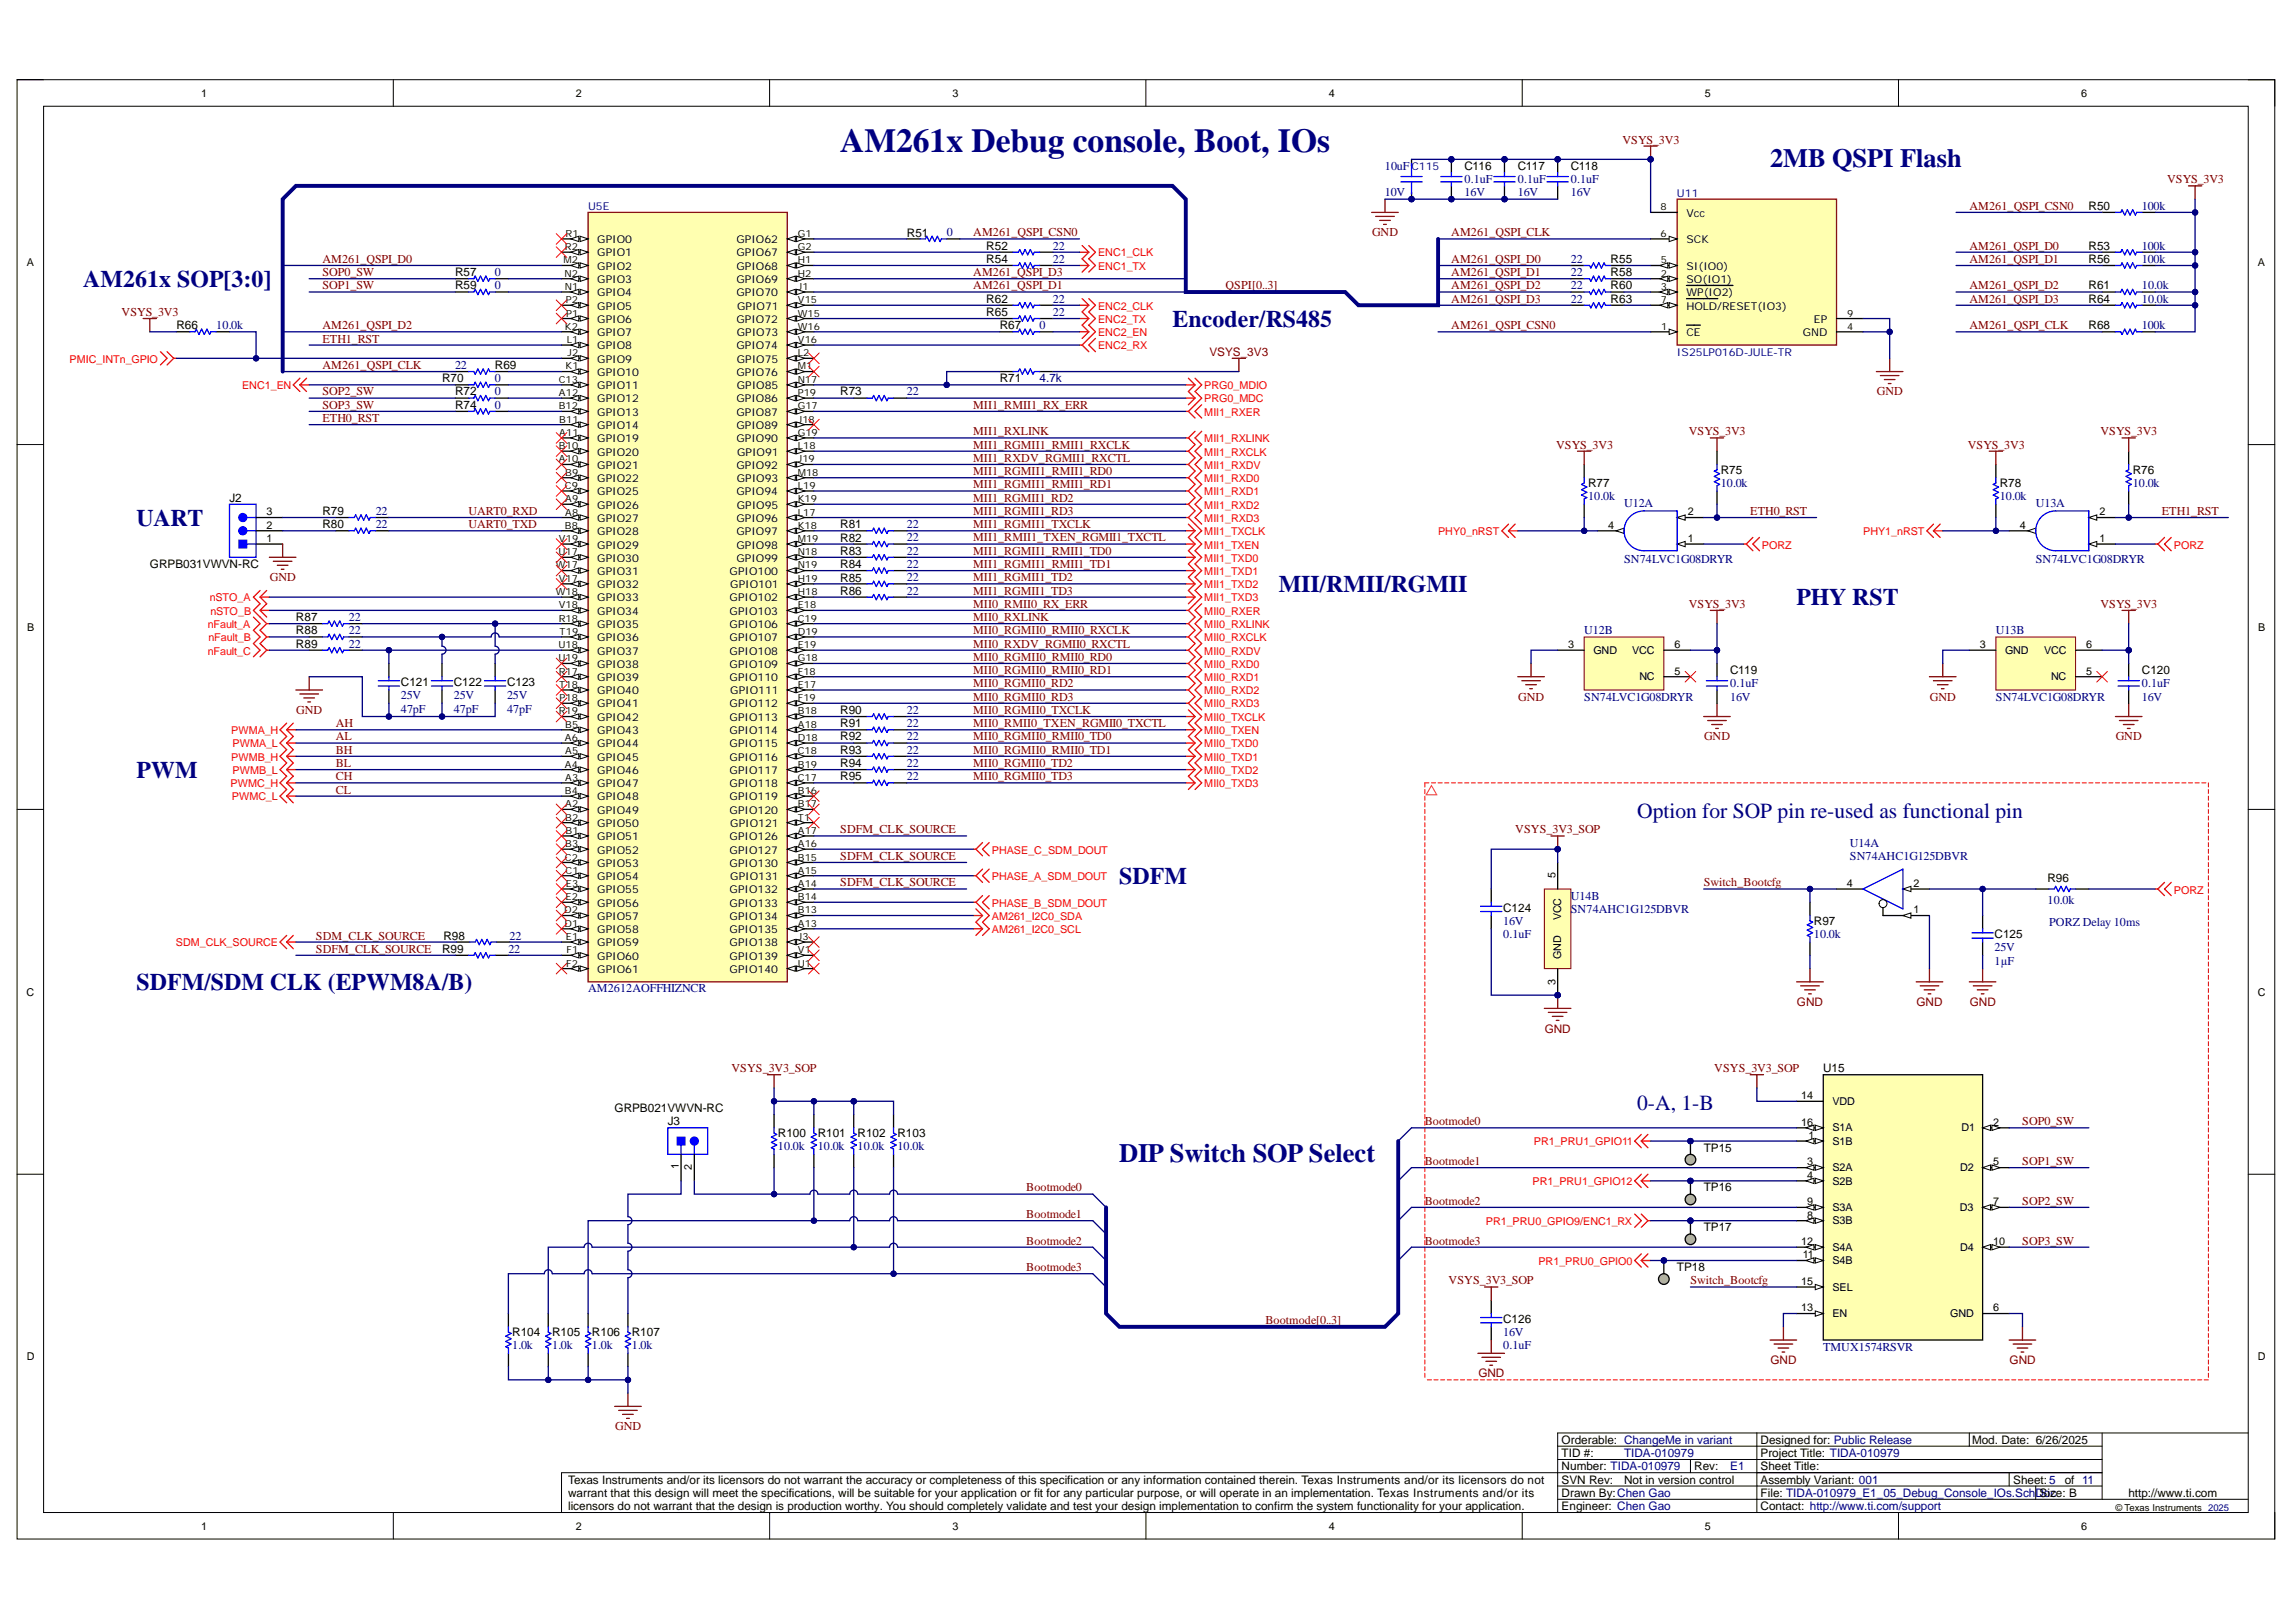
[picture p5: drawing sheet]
<svg xmlns="http://www.w3.org/2000/svg" width="297mm" height="210mm" viewBox="0 0 297 210" stroke-linecap="round" stroke-linejoin="round" font-family="sans-serif">
<defs><g id="words">
<text font-size="4.4" fill="#000080" x="108.7" y="19.7">AM261x Debug console, Boot, IOs</text>
<g font-size="3.4" fill="#000080">
<text x="229" y="21.6">2MB QSPI Flash</text>
<text x="144.8" y="150.3">DIP Switch SOP Select</text>
</g>
<g font-size="3.1" fill="#000080">
<text x="10.8" y="37.1">AM261x SOP[3:0]</text>
<text x="151.7" y="42.3">Encoder/RS485</text>
<text x="17.7" y="68">UART</text>
<text x="165.4" y="76.6">MII/RMII/RGMII</text>
<text x="232.4" y="78.3">PHY RST</text>
<text x="17.7" y="100.6">PWM</text>
<text x="144.8" y="114.4">SDFM</text>
<text x="17.7" y="128.1">SDFM/SDM CLK (EPWM8A/B)</text>
</g>
<g font-size="2.8" fill="#000080">
<text x="211.8" y="105.9">Option for SOP pin re-used as functional pin</text>
<text x="211.8" y="143.6">0-A, 1-B</text>
</g>
<g font-size="1.6" fill="#000080">
<text x="179.2" y="22">10uF</text>
<text x="189.5" y="23.7">0.1uF</text>
<text x="196.4" y="23.7">0.1uF</text>
<text x="203.2" y="23.7">0.1uF</text>
<text x="179.2" y="25.4">10V</text>
<text x="189.5" y="25.4">16V</text>
<text x="196.4" y="25.4">16V</text>
<text x="203.2" y="25.4">16V</text>
<text x="277.1" y="27.1">100k</text>
<text x="64" y="35.7">0</text>
<text x="122.5" y="30.6">0</text>
<text x="136.2" y="32.3">22</text>
<text x="136.2" y="34">22</text>
<text x="203.2" y="34">22</text>
<text x="203.2" y="35.7">22</text>
<text x="277.1" y="32.3">100k</text>
<text x="277.1" y="34">100k</text>
<text x="64" y="37.5">0</text>
<text x="136.2" y="39.2">22</text>
<text x="136.2" y="40.9">22</text>
<text x="203.2" y="37.5">22</text>
<text x="203.2" y="39.2">22</text>
<text x="277.1" y="37.5">10.0k</text>
<text x="277.1" y="39.2">10.0k</text>
<text x="28" y="42.6">10.0k</text>
<text x="58.9" y="47.8">22</text>
<text x="134.5" y="42.6">0</text>
<text x="277.1" y="42.6">100k</text>
<text x="64" y="49.5">0</text>
<text x="64" y="51.2">0</text>
<text x="64" y="52.9">0</text>
<text x="117.3" y="51.2">22</text>
<text x="205.5" y="64.7">10.0k</text>
<text x="210.1" y="65.6">U12A</text>
<text x="222.6" y="63">10.0k</text>
<text x="258.7" y="64.7">10.0k</text>
<text x="263.4" y="65.6">U13A</text>
<text x="275.9" y="63">10.0k</text>
<text x="48.6" y="66.6">22</text>
<text x="48.6" y="68.4">22</text>
<text x="117.3" y="68.4">22</text>
<text x="117.3" y="70.1">22</text>
<text x="117.3" y="71.8">22</text>
<text x="117.3" y="73.5">22</text>
<text x="117.3" y="75.2">22</text>
<text x="117.3" y="76.9">22</text>
<text x="210.1" y="72.8">SN74LVC1G08DRYR</text>
<text x="263.4" y="72.8">SN74LVC1G08DRYR</text>
<text x="45.1" y="80.4">22</text>
<text x="45.1" y="82.1">22</text>
<text x="45.1" y="83.8">22</text>
<text x="205" y="82.1">U12B</text>
<text x="258.2" y="82.1">U13B</text>
<text x="223.8" y="88.9">0.1uF</text>
<text x="277.1" y="88.9">0.1uF</text>
<text x="51.9" y="90.5">25V</text>
<text x="51.9" y="92.2">47pF</text>
<text x="58.7" y="90.5">25V</text>
<text x="58.7" y="92.2">47pF</text>
<text x="65.6" y="90.5">25V</text>
<text x="65.6" y="92.2">47pF</text>
<text x="117.3" y="92.4">22</text>
<text x="117.3" y="94.1">22</text>
<text x="117.3" y="95.8">22</text>
<text x="205" y="90.7">SN74LVC1G08DRYR</text>
<text x="223.8" y="90.7">16V</text>
<text x="258.2" y="90.7">SN74LVC1G08DRYR</text>
<text x="277.1" y="90.7">16V</text>
<text x="117.3" y="97.6">22</text>
<text x="117.3" y="99.2">22</text>
<text x="117.3" y="101">22</text>
<text x="239.3" y="111.3">SN74AHC1G125DBVR</text>
<text x="239.3" y="109.5">U14A</text>
<text x="194.5" y="119.7">16V</text>
<text x="203.2" y="118.2">SN74AHC1G125DBVR</text>
<text x="203.2" y="116.4">U14B</text>
<text x="264.9" y="116.9">10.0k</text>
<text x="265.1" y="119.9">PORZ Delay 10ms</text>
<text x="65.8" y="123.3">22</text>
<text x="65.9" y="121.6">22</text>
<text x="194.5" y="121.4">0.1uF</text>
<text x="234.7" y="121.4">10.0k</text>
<text x="258" y="123.1">25V</text>
<text x="258" y="124.8">1µF</text>
<text x="76.1" y="128.4">AM2612AOFFHIZNCR</text>
<text x="100.6" y="148.9">10.0k</text>
<text x="105.8" y="148.9">10.0k</text>
<text x="111" y="148.9">10.0k</text>
<text x="116.1" y="148.9">10.0k</text>
<text x="194.5" y="172.9">16V</text>
<text x="66.3" y="174.6">1.0k</text>
<text x="71.4" y="174.6">1.0k</text>
<text x="76.6" y="174.6">1.0k</text>
<text x="81.7" y="174.6">1.0k</text>
<text x="194.5" y="174.6">0.1uF</text>
<text x="235.8" y="174.8">TMUX1574RSVR</text>
</g>
<g font-size="1.6" fill="#800000">
<text x="209.9" y="18.6">VSYS_3V3</text>
<text x="280.4" y="23.7">VSYS_3V3</text>
<text x="254.8" y="27.1">AM261_QSPI_CSN0</text>
<text x="41.7" y="35.7">SOP0_SW</text>
<text x="41.7" y="34">AM261_QSPI_D0</text>
<text x="125.9" y="35.7">AM261_QSPI_D3</text>
<text x="125.9" y="30.6">AM261_QSPI_CSN0</text>
<text x="177.5" y="30.6">GND</text>
<text x="187.7" y="30.6">AM261_QSPI_CLK</text>
<text x="187.7" y="34">AM261_QSPI_D0</text>
<text x="187.7" y="35.7">AM261_QSPI_D1</text>
<text x="254.8" y="32.3">AM261_QSPI_D0</text>
<text x="254.8" y="34">AM261_QSPI_D1</text>
<text x="15.7" y="40.9">VSYS_3V3</text>
<text x="41.7" y="37.5">SOP1_SW</text>
<text x="125.9" y="37.5">AM261_QSPI_D1</text>
<text x="158.5" y="37.5">QSPI[0..3]</text>
<text x="187.7" y="37.5">AM261_QSPI_D2</text>
<text x="187.7" y="39.2">AM261_QSPI_D3</text>
<text x="254.8" y="37.5">AM261_QSPI_D2</text>
<text x="254.8" y="39.2">AM261_QSPI_D3</text>
<text x="41.7" y="47.8">AM261_QSPI_CLK</text>
<text x="41.7" y="42.6">AM261_QSPI_D2</text>
<text x="41.7" y="44.3">ETH1_RST</text>
<text x="187.7" y="42.6">AM261_QSPI_CSN0</text>
<text x="254.8" y="42.6">AM261_QSPI_CLK</text>
<text x="41.7" y="52.9">SOP3_SW</text>
<text x="41.7" y="51.2">SOP2_SW</text>
<text x="125.9" y="52.9">MII1_RMII1_RX_ERR</text>
<text x="242.8" y="51.2">GND</text>
<text x="41.7" y="54.6">ETH0_RST</text>
<text x="125.9" y="58.1">MII1_RGMII1_RMII1_RXCLK</text>
<text x="125.9" y="59.8">MII1_RXDV_RGMII1_RXCTL</text>
<text x="125.9" y="56.3">MII1_RXLINK</text>
<text x="201.3" y="58.1">VSYS_3V3</text>
<text x="218.5" y="56.3">VSYS_3V3</text>
<text x="254.6" y="58.1">VSYS_3V3</text>
<text x="271.7" y="56.3">VSYS_3V3</text>
<text x="125.9" y="61.5">MII1_RGMII1_RMII1_RD0</text>
<text x="125.9" y="63.2">MII1_RGMII1_RMII1_RD1</text>
<text x="125.9" y="64.9">MII1_RGMII1_RD2</text>
<text x="60.6" y="68.4">UART0_TXD</text>
<text x="60.6" y="66.6">UART0_RXD</text>
<text x="125.9" y="66.6">MII1_RGMII1_RD3</text>
<text x="125.9" y="71.8">MII1_RGMII1_RMII1_TD0</text>
<text x="125.9" y="68.4">MII1_RGMII1_TXCLK</text>
<text x="125.9" y="70.1">MII1_RMII1_TXEN_RGMII1_TXCTL</text>
<text x="226.4" y="66.6">ETH0_RST</text>
<text x="279.7" y="66.6">ETH1_RST</text>
<text x="34.9" y="75.2">GND</text>
<text x="125.9" y="75.2">MII1_RGMII1_TD2</text>
<text x="125.9" y="76.9">MII1_RGMII1_TD3</text>
<text x="125.9" y="73.5">MII1_RGMII1_RMII1_TD1</text>
<text x="125.9" y="80.4">MII0_RXLINK</text>
<text x="125.9" y="78.7">MII0_RMII0_RX_ERR</text>
<text x="125.9" y="83.8">MII0_RXDV_RGMII0_RXCTL</text>
<text x="125.9" y="82.1">MII0_RGMII0_RMII0_RXCLK</text>
<text x="218.5" y="78.7">VSYS_3V3</text>
<text x="271.7" y="78.7">VSYS_3V3</text>
<text x="125.9" y="88.9">MII0_RGMII0_RD2</text>
<text x="125.9" y="87.2">MII0_RGMII0_RMII0_RD1</text>
<text x="125.9" y="85.5">MII0_RGMII0_RMII0_RD0</text>
<text x="38.3" y="92.4">GND</text>
<text x="43.5" y="94.1">AH</text>
<text x="43.5" y="95.8">AL</text>
<text x="125.9" y="94.1">MII0_RMII0_TXEN_RGMII0_TXCTL</text>
<text x="125.9" y="92.4">MII0_RGMII0_TXCLK</text>
<text x="125.9" y="90.7">MII0_RGMII0_RD3</text>
<text x="125.9" y="95.8">MII0_RGMII0_RMII0_TD0</text>
<text x="196.4" y="90.7">GND</text>
<text x="220.5" y="95.8">GND</text>
<text x="249.7" y="90.7">GND</text>
<text x="273.7" y="95.8">GND</text>
<text x="43.5" y="99.2">BL</text>
<text x="43.5" y="97.6">BH</text>
<text x="43.5" y="101">CH</text>
<text x="125.9" y="99.2">MII0_RGMII0_TD2</text>
<text x="125.9" y="101">MII0_RGMII0_TD3</text>
<text x="125.9" y="97.6">MII0_RGMII0_RMII0_TD1</text>
<text x="43.5" y="102.7">CL</text>
<text x="108.7" y="107.9">SDFM_CLK_SOURCE</text>
<text x="196" y="107.9">VSYS_3V3_SOP</text>
<text x="108.7" y="111.3">SDFM_CLK_SOURCE</text>
<text x="108.7" y="114.7">SDFM_CLK_SOURCE</text>
<text x="220.4" y="114.7">Switch_Bootcfg</text>
<text x="40.9" y="121.6">SDM_CLK_SOURCE</text>
<text x="40.9" y="123.3">SDFM_CLK_SOURCE</text>
<text x="94.6" y="138.7">VSYS_3V3_SOP</text>
<text x="221.8" y="138.7">VSYS_3V3_SOP</text>
<text x="184.3" y="145.6">Bootmode0</text>
<text x="261.6" y="145.6">SOP0_SW</text>
<text x="132.8" y="154.2">Bootmode0</text>
<text x="184.3" y="150.8">Bootmode1</text>
<text x="184.3" y="155.9">Bootmode2</text>
<text x="261.6" y="150.8">SOP1_SW</text>
<text x="261.6" y="155.9">SOP2_SW</text>
<text x="132.8" y="157.7">Bootmode1</text>
<text x="132.8" y="161.1">Bootmode2</text>
<text x="184.3" y="161.1">Bootmode3</text>
<text x="261.6" y="161.1">SOP3_SW</text>
<text x="132.8" y="164.5">Bootmode3</text>
<text x="187.4" y="166.2">VSYS_3V3_SOP</text>
<text x="218.7" y="166.2">Switch_Bootcfg</text>
<text x="163.7" y="171.4">Bootmode[0..3]</text>
<text x="79.6" y="185.1">GND</text>
</g>
<g font-size="1.5">
<text x="189.5" y="22">C116</text>
<text x="196.4" y="22">C117</text>
<text x="203.2" y="22">C118</text>
<text x="270.2" y="27.1">R50</text>
<text x="58.9" y="35.8">R57</text>
<text x="117.3" y="30.6">R51</text>
<text x="127.6" y="32.3">R52</text>
<text x="127.6" y="34">R54</text>
<text x="208.4" y="34">R55</text>
<text x="208.4" y="35.8">R58</text>
<text x="270.2" y="32.3">R53</text>
<text x="270.2" y="34">R56</text>
<text x="58.9" y="37.5">R59</text>
<text x="127.6" y="39.2">R62</text>
<text x="127.6" y="40.9">R65</text>
<text x="208.4" y="37.5">R60</text>
<text x="208.4" y="39.2">R63</text>
<text x="270.2" y="37.5">R61</text>
<text x="270.2" y="39.2">R64</text>
<text x="22.8" y="42.6">R66</text>
<text x="64" y="47.8">R69</text>
<text x="129.3" y="42.6">R67</text>
<text x="270.2" y="42.6">R68</text>
<text x="57.2" y="49.5">R70</text>
<text x="58.9" y="51.2">R72</text>
<text x="58.9" y="52.9">R74</text>
<text x="108.7" y="51.2">R73</text>
<text x="129.3" y="49.5">R71</text>
<text x="29.7" y="64.9">J2</text>
<text x="205.5" y="63">R77</text>
<text x="222.6" y="61.3">R75</text>
<text x="258.7" y="63">R78</text>
<text x="275.9" y="61.3">R76</text>
<text x="41.7" y="66.6">R79</text>
<text x="41.7" y="68.4">R80</text>
<text x="108.7" y="68.4">R81</text>
<text x="108.7" y="70.1">R82</text>
<text x="108.7" y="71.8">R83</text>
<text x="19.4" y="73.5">GRPB031VWVN-RC</text>
<text x="108.7" y="73.5">R84</text>
<text x="108.7" y="75.3">R85</text>
<text x="108.7" y="76.9">R86</text>
<text x="38.3" y="80.4">R87</text>
<text x="38.3" y="82.1">R88</text>
<text x="38.3" y="83.8">R89</text>
<text x="51.9" y="88.8">C121</text>
<text x="58.7" y="88.8">C122</text>
<text x="65.6" y="88.8">C123</text>
<text x="223.8" y="87.2">C119</text>
<text x="277.1" y="87.2">C120</text>
<text x="108.7" y="92.4">R90</text>
<text x="108.7" y="94.1">R91</text>
<text x="108.7" y="95.8">R92</text>
<text x="108.7" y="97.6">R93</text>
<text x="108.7" y="99.3">R94</text>
<text x="108.7" y="101">R95</text>
<text x="194.5" y="118">C124</text>
<text x="234.7" y="119.7">R97</text>
<text x="264.9" y="114.2">R96</text>
<text x="57.2" y="123.3">R99</text>
<text x="57.4" y="121.6">R98</text>
<text x="258" y="121.4">C125</text>
<text x="79.5" y="143.9">GRPB021VWVN-RC</text>
<text x="235.8" y="138.8">U15</text>
<text x="86.4" y="145.6">J3</text>
<text x="100.6" y="147.2">R100</text>
<text x="105.8" y="147.2">R101</text>
<text x="111" y="147.2">R102</text>
<text x="116.1" y="147.2">R103</text>
<text x="220.4" y="149">TP15</text>
<text x="220.4" y="154.2">TP16</text>
<text x="220.4" y="159.3">TP17</text>
<text x="217" y="164.5">TP18</text>
<text x="66.3" y="172.9">R104</text>
<text x="71.4" y="172.9">R105</text>
<text x="76.6" y="172.9">R106</text>
<text x="81.7" y="172.9">R107</text>
<text x="194.5" y="171.2">C126</text>
<text x="73.5" y="192">Texas Instruments and/or its licensors do not warrant the accuracy or completeness of this specification or any information contained therein. Texas Instruments and/or its licensors do not</text>
<text x="202" y="192">SVN Rev:</text>
<text x="202" y="190.3">Number: TIDA-010979</text>
<text x="202" y="188.5">TID #:</text>
<text x="202" y="186.8">Orderable: ChangeMe in variant</text>
<text x="210.1" y="192">Not in version control</text>
<text x="219.2" y="190.3">Rev:</text>
<text x="227.8" y="190.3">Sheet Title:</text>
<text x="227.8" y="188.5">Project Title: TIDA-010979</text>
<text x="227.8" y="186.8">Designed for: Public Release</text>
<text x="227.8" y="192">Assembly Variant: 001</text>
<text x="255.1" y="186.8">Mod. Date: 6/26/2025</text>
<text x="260.4" y="192">Sheet:5</text>
<text x="267.1" y="192">of 11</text>
<text x="73.5" y="193.7">warrant that this design will meet the specifications, will be suitable for your application or fit for any particular purpose, or will operate in an implementation. Texas Instruments and/or its</text>
<text x="73.5" y="195.4">licensors do not warrant that the design is production worthy. You should completely validate and test your design implementation to confirm the system functionality for your application.</text>
<text x="202" y="193.7">Drawn By:Chen Gao</text>
<text x="202" y="195.4">Engineer: Chen Gao</text>
<text x="227.8" y="193.7">File: TIDA-010979_E1_05_Debug_Console_IOs.SchDoc</text>
<text x="227.8" y="195.4">Contact: http://www.ti.com/support</text>
<text x="263.9" y="193.7">Size: B</text>
<text x="275.4" y="193.7">http://www.ti.com</text>
</g>
<g font-size="1.5" fill="#800000">
<text x="156.5" y="46">VSYS_3V3</text>
<text x="232.5" y="130.2">GND</text>
<text x="247.9" y="130.2">GND</text>
<text x="254.8" y="130.2">GND</text>
<text x="199.8" y="133.6">GND</text>
<text x="191.3" y="178.3">GND</text>
<text x="229" y="176.5">GND</text>
<text x="260" y="176.5">GND</text>
</g>
<g font-size="1.5" fill="#000080">
<text x="134.5" y="49.5">4.7k</text>
<text x="210.1" y="188.5">TIDA-010979</text>
<text x="223.8" y="190.3">E1</text>
</g>
<g font-size="1.4">
<text x="26" y="12.5">1</text>
<text x="74.5" y="12.5">2</text>
<text x="123.2" y="12.5">3</text>
<text x="171.9" y="12.5">4</text>
<text x="220.5" y="12.5">5</text>
<text x="269.2" y="12.5">6</text>
<text x="218.2" y="28">Vcc</text>
<text x="3.5" y="34.4">A</text>
<text x="77.3" y="31.5">GPIO0</text>
<text x="77.3" y="33.2">GPIO1</text>
<text x="77.3" y="34.9">GPIO2</text>
<text x="95.3" y="31.5">GPIO62</text>
<text x="95.3" y="33.2">GPIO67</text>
<text x="95.3" y="34.9">GPIO68</text>
<text x="218.2" y="31.5">SCK</text>
<text x="218.2" y="34.9">SI(IO0)</text>
<text x="292.1" y="34.4">A</text>
<text x="77.3" y="36.7">GPIO3</text>
<text x="77.3" y="38.3">GPIO4</text>
<text x="77.3" y="40.1">GPIO5</text>
<text x="77.3" y="41.8">GPIO6</text>
<text x="95.3" y="36.7">GPIO69</text>
<text x="95.3" y="38.3">GPIO70</text>
<text x="95.3" y="41.8">GPIO72</text>
<text x="95.4" y="40.1">GPIO71</text>
<text x="218.2" y="40.1">HOLD/RESET(IO3)</text>
<text x="218.2" y="38.3">WP(IO2)</text>
<text x="218.2" y="36.7">SO(IO1)</text>
<text x="234.7" y="41.8">EP</text>
<text x="77.3" y="43.5">GPIO7</text>
<text x="77.3" y="45.2">GPIO8</text>
<text x="77.3" y="46.9">GPIO9</text>
<text x="95.3" y="45.2">GPIO74</text>
<text x="95.3" y="43.5">GPIO73</text>
<text x="95.3" y="46.9">GPIO75</text>
<text x="218.2" y="43.5">CE</text>
<text x="233.2" y="43.5">GND</text>
<text x="77.3" y="48.6">GPIO10</text>
<text x="77.3" y="50.4">GPIO11</text>
<text x="77.3" y="52.1">GPIO12</text>
<text x="77.3" y="53.8">GPIO13</text>
<text x="95.3" y="48.6">GPIO76</text>
<text x="95.3" y="52.1">GPIO86</text>
<text x="95.3" y="53.8">GPIO87</text>
<text x="95.3" y="50.4">GPIO85</text>
<text x="77.3" y="55.5">GPIO14</text>
<text x="77.3" y="57.2">GPIO19</text>
<text x="77.3" y="59">GPIO20</text>
<text x="95.3" y="55.5">GPIO89</text>
<text x="95.3" y="57.2">GPIO90</text>
<text x="95.4" y="59">GPIO91</text>
<text x="77.3" y="60.7">GPIO21</text>
<text x="77.3" y="62.4">GPIO22</text>
<text x="77.3" y="64.1">GPIO25</text>
<text x="77.3" y="65.8">GPIO26</text>
<text x="95.3" y="60.7">GPIO92</text>
<text x="95.3" y="64.1">GPIO94</text>
<text x="95.3" y="62.4">GPIO93</text>
<text x="95.3" y="65.8">GPIO95</text>
<text x="34.5" y="70.1">1</text>
<text x="34.5" y="68.4">2</text>
<text x="34.5" y="66.7">3</text>
<text x="77.3" y="67.5">GPIO27</text>
<text x="77.3" y="69.3">GPIO28</text>
<text x="77.3" y="71">GPIO29</text>
<text x="95.3" y="67.5">GPIO96</text>
<text x="95.3" y="69.3">GPIO97</text>
<text x="95.3" y="71">GPIO98</text>
<text x="208" y="68.4">4</text>
<text x="218.4" y="70.1">1</text>
<text x="218.4" y="66.7">2</text>
<text x="261.3" y="68.4">4</text>
<text x="271.6" y="70.1">1</text>
<text x="271.6" y="66.7">2</text>
<text x="77.3" y="72.7">GPIO30</text>
<text x="77.3" y="74.4">GPIO31</text>
<text x="77.3" y="76.1">GPIO32</text>
<text x="77.3" y="77.8">GPIO33</text>
<text x="94.4" y="74.4">GPIO100</text>
<text x="94.4" y="77.8">GPIO102</text>
<text x="94.5" y="76.1">GPIO101</text>
<text x="95.3" y="72.7">GPIO99</text>
<text x="3.5" y="81.6">B</text>
<text x="77.3" y="79.6">GPIO34</text>
<text x="77.3" y="81.2">GPIO35</text>
<text x="77.3" y="83">GPIO36</text>
<text x="94.4" y="79.6">GPIO103</text>
<text x="94.4" y="81.2">GPIO106</text>
<text x="94.4" y="83">GPIO107</text>
<text x="202.9" y="83.9">3</text>
<text x="216.6" y="83.9">6</text>
<text x="256.1" y="83.9">3</text>
<text x="269.9" y="83.9">6</text>
<text x="292.1" y="81.6">B</text>
<text x="77.3" y="84.7">GPIO37</text>
<text x="77.3" y="86.4">GPIO38</text>
<text x="77.3" y="88.1">GPIO39</text>
<text x="77.3" y="89.9">GPIO40</text>
<text x="94.4" y="84.7">GPIO108</text>
<text x="94.4" y="86.4">GPIO109</text>
<text x="94.4" y="88.1">GPIO110</text>
<text x="94.5" y="89.9">GPIO111</text>
<text x="206.1" y="84.6">GND</text>
<text x="211.2" y="84.6">VCC</text>
<text x="212.1" y="88">NC</text>
<text x="216.6" y="87.3">5</text>
<text x="259.4" y="84.6">GND</text>
<text x="264.5" y="84.6">VCC</text>
<text x="265.4" y="88">NC</text>
<text x="269.9" y="87.3">5</text>
<text x="77.3" y="91.6">GPIO41</text>
<text x="77.3" y="93.3">GPIO42</text>
<text x="77.3" y="95">GPIO43</text>
<text x="94.4" y="91.6">GPIO112</text>
<text x="94.4" y="93.3">GPIO113</text>
<text x="94.4" y="95">GPIO114</text>
<text x="77.3" y="96.7">GPIO44</text>
<text x="77.3" y="98.4">GPIO45</text>
<text x="77.3" y="100.2">GPIO46</text>
<text x="77.3" y="101.9">GPIO47</text>
<text x="94.4" y="96.7">GPIO115</text>
<text x="94.4" y="98.4">GPIO116</text>
<text x="94.4" y="100.2">GPIO117</text>
<text x="94.4" y="101.9">GPIO118</text>
<text x="77.3" y="103.6">GPIO48</text>
<text x="77.3" y="105.3">GPIO49</text>
<text x="77.3" y="107">GPIO50</text>
<text x="94.4" y="103.6">GPIO119</text>
<text x="94.4" y="105.3">GPIO120</text>
<text x="94.5" y="107">GPIO121</text>
<text x="77.3" y="108.7">GPIO51</text>
<text x="77.3" y="110.5">GPIO52</text>
<text x="77.3" y="112.2">GPIO53</text>
<text x="77.3" y="113.9">GPIO54</text>
<text x="94.4" y="108.7">GPIO126</text>
<text x="94.4" y="110.5">GPIO127</text>
<text x="94.4" y="112.2">GPIO130</text>
<text x="94.5" y="113.9">GPIO131</text>
<text x="201.2" y="113.7" transform="rotate(-90 201.2 113.7)">5</text>
<text x="77.3" y="115.6">GPIO55</text>
<text x="77.3" y="117.3">GPIO56</text>
<text x="77.3" y="119">GPIO57</text>
<text x="94.4" y="115.6">GPIO132</text>
<text x="94.4" y="117.3">GPIO133</text>
<text x="94.4" y="119">GPIO134</text>
<text x="202" y="119.1" transform="rotate(-90 202 119.1)">VCC</text>
<text x="238.9" y="114.7">4</text>
<text x="247.6" y="118.2">1</text>
<text x="247.6" y="114.7">2</text>
<text x="77.3" y="120.7">GPIO58</text>
<text x="77.3" y="122.5">GPIO59</text>
<text x="77.3" y="124.2">GPIO60</text>
<text x="77.3" y="125.9">GPIO61</text>
<text x="94.4" y="120.7">GPIO135</text>
<text x="94.4" y="122.5">GPIO138</text>
<text x="94.4" y="124.2">GPIO139</text>
<text x="94.4" y="125.9">GPIO140</text>
<text x="202" y="124.2" transform="rotate(-90 202 124.2)">GND</text>
<text x="3.4" y="128.8">C</text>
<text x="201.2" y="127.4" transform="rotate(-90 201.2 127.4)">3</text>
<text x="292.1" y="128.8">C</text>
<text x="233" y="142.2">14</text>
<text x="237.1" y="143">VDD</text>
<text x="233" y="145.7">16</text>
<text x="234" y="147.4">1</text>
<text x="237.1" y="148.1">S1B</text>
<text x="237.1" y="146.4">S1A</text>
<text x="253.8" y="146.4">D1</text>
<text x="257.9" y="145.7">2</text>
<text x="87.8" y="151.3" transform="rotate(-90 87.8 151.3)">1</text>
<text x="89.5" y="151.4" transform="rotate(-90 89.5 151.4)">2</text>
<text x="233.8" y="150.8">3</text>
<text x="233.8" y="152.5">4</text>
<text x="233.8" y="156">9</text>
<text x="237.1" y="151.6">S2A</text>
<text x="237.1" y="153.3">S2B</text>
<text x="253.6" y="151.6">D2</text>
<text x="257.9" y="150.8">5</text>
<text x="257.9" y="156">7</text>
<text x="233" y="161.1">12</text>
<text x="233.8" y="157.7">8</text>
<text x="237.1" y="158.5">S3B</text>
<text x="237.1" y="156.7">S3A</text>
<text x="237.1" y="161.9">S4A</text>
<text x="253.6" y="156.7">D3</text>
<text x="253.6" y="161.9">D4</text>
<text x="257.9" y="161.1">10</text>
<text x="233" y="166.3">15</text>
<text x="233.2" y="162.8">11</text>
<text x="237.1" y="163.6">S4B</text>
<text x="237.1" y="167">SEL</text>
<text x="233" y="169.7">13</text>
<text x="237.1" y="170.4">EN</text>
<text x="252.3" y="170.4">GND</text>
<text x="257.9" y="169.7">6</text>
<text x="3.5" y="176">D</text>
<text x="292.1" y="176">D</text>
<text x="26" y="197.9">1</text>
<text x="74.5" y="197.9">2</text>
<text x="123.2" y="197.9">3</text>
<text x="171.9" y="197.9">4</text>
<text x="220.5" y="197.9">5</text>
<text x="269.2" y="197.9">6</text>
</g>
<g font-size="1.4" fill="#000080">
<text x="182.6" y="22">C115</text>
<text x="76.1" y="27.2">U5E</text>
<text x="217" y="25.5">U11</text>
<text x="217" y="46.1">IS25LP016D-JULE-TR</text>
</g>
<g font-size="1.4" fill="#f00">
<text x="142.1" y="33.2">ENC1_CLK</text>
<text x="142.1" y="34.9">ENC1_TX</text>
<text x="142.1" y="41.8">ENC2_TX</text>
<text x="142.1" y="40.1">ENC2_CLK</text>
<text x="9" y="47">PMIC_INTn_GPIO</text>
<text x="142.1" y="43.5">ENC2_EN</text>
<text x="142.1" y="45.2">ENC2_RX</text>
<text x="31.3" y="50.4">ENC1_EN</text>
<text x="155.8" y="53.8">MII1_RXER</text>
<text x="155.8" y="52.1">PRG0_MDC</text>
<text x="155.8" y="50.4">PRG0_MDIO</text>
<text x="155.8" y="59">MII1_RXCLK</text>
<text x="155.8" y="57.2">MII1_RXLINK</text>
<text x="155.8" y="64.1">MII1_RXD1</text>
<text x="155.8" y="62.4">MII1_RXD0</text>
<text x="155.8" y="60.7">MII1_RXDV</text>
<text x="155.8" y="65.8">MII1_RXD2</text>
<text x="155.8" y="71">MII1_TXEN</text>
<text x="155.8" y="67.5">MII1_RXD3</text>
<text x="155.8" y="69.3">MII1_TXCLK</text>
<text x="186.1" y="69.3">PHY0_nRST</text>
<text x="227.9" y="71">PORZ</text>
<text x="241" y="69.3">PHY1_nRST</text>
<text x="281.2" y="71">PORZ</text>
<text x="27.1" y="77.8">nSTO_A</text>
<text x="155.8" y="74.4">MII1_TXD1</text>
<text x="155.8" y="72.7">MII1_TXD0</text>
<text x="155.8" y="76.1">MII1_TXD2</text>
<text x="155.8" y="77.8">MII1_TXD3</text>
<text x="26.9" y="81.3">nFault_A</text>
<text x="27" y="83">nFault_B</text>
<text x="27.2" y="79.6">nSTO_B</text>
<text x="155.8" y="79.6">MII0_RXER</text>
<text x="155.8" y="83">MII0_RXCLK</text>
<text x="155.8" y="81.3">MII0_RXLINK</text>
<text x="26.9" y="84.7">nFault_C</text>
<text x="155.8" y="88.1">MII0_RXD1</text>
<text x="155.8" y="86.4">MII0_RXD0</text>
<text x="155.8" y="84.7">MII0_RXDV</text>
<text x="155.8" y="89.9">MII0_RXD2</text>
<text x="29.9" y="95">PWMA_H</text>
<text x="155.8" y="95">MII0_TXEN</text>
<text x="155.8" y="91.6">MII0_RXD3</text>
<text x="155.8" y="93.3">MII0_TXCLK</text>
<text x="29.8" y="101.9">PWMC_H</text>
<text x="29.9" y="98.4">PWMB_H</text>
<text x="30.1" y="96.7">PWMA_L</text>
<text x="30.1" y="100.2">PWMB_L</text>
<text x="155.8" y="98.4">MII0_TXD1</text>
<text x="155.8" y="96.7">MII0_TXD0</text>
<text x="155.8" y="100.2">MII0_TXD2</text>
<text x="155.8" y="101.9">MII0_TXD3</text>
<text x="30" y="103.6">PWMC_L</text>
<text x="128.3" y="113.9">PHASE_A_SDM_DOUT</text>
<text x="128.3" y="110.5">PHASE_C_SDM_DOUT</text>
<text x="128.3" y="117.3">PHASE_B_SDM_DOUT</text>
<text x="128.3" y="119">AM261_I2C0_SDA</text>
<text x="281.2" y="115.6">PORZ</text>
<text x="22.7" y="122.5">SDM_CLK_SOURCE</text>
<text x="128.3" y="120.8">AM261_I2C0_SCL</text>
<text x="198.4" y="148.2">PR1_PRU1_GPIO11</text>
<text x="198.3" y="153.4">PR1_PRU1_GPIO12</text>
<text x="192.2" y="158.5">PR1_PRU0_GPIO9/ENC1_RX</text>
<text x="199" y="163.7">PR1_PRU0_GPIO0</text>
</g>
<g font-size="1.3">
<text x="214.8" y="27.2">8</text>
<text x="72.9" y="34.1">M2</text>
<text x="73" y="35.8">N2</text>
<text x="73.1" y="32.4">R2</text>
<text x="73.2" y="30.7">R1</text>
<text x="103.2" y="30.7">G1</text>
<text x="103.2" y="32.4">G2</text>
<text x="103.2" y="34.1">H1</text>
<text x="103.2" y="35.8">H2</text>
<text x="214.8" y="30.7">6</text>
<text x="214.9" y="34.1">5</text>
<text x="214.9" y="35.8">2</text>
<text x="73.1" y="37.5">N1</text>
<text x="73.2" y="39.2">P2</text>
<text x="73.2" y="41">P1</text>
<text x="103.2" y="37.5">J1</text>
<text x="103.2" y="39.2">V15</text>
<text x="103.2" y="41">W15</text>
<text x="214.9" y="39.2">7</text>
<text x="214.9" y="37.5">3</text>
<text x="239" y="41">9</text>
<text x="73.1" y="42.7">K2</text>
<text x="73.2" y="47.8">K1</text>
<text x="73.3" y="44.4">L1</text>
<text x="73.4" y="46.1">J2</text>
<text x="103.2" y="42.7">W16</text>
<text x="103.2" y="44.4">V16</text>
<text x="103.2" y="46.1">L2</text>
<text x="103.2" y="47.8">M1</text>
<text x="214.9" y="42.7">1</text>
<text x="239" y="42.7">4</text>
<text x="72.3" y="49.5">C13</text>
<text x="72.3" y="53">B12</text>
<text x="72.3" y="51.3">A12</text>
<text x="103.2" y="49.5">N17</text>
<text x="103.2" y="51.3">P19</text>
<text x="103.2" y="53">G17</text>
<text x="72.3" y="58.1">B10</text>
<text x="72.3" y="59.8">A10</text>
<text x="72.4" y="54.7">B11</text>
<text x="72.4" y="56.4">A11</text>
<text x="103.2" y="54.7">J18</text>
<text x="103.2" y="56.4">G19</text>
<text x="103.2" y="58.1">L18</text>
<text x="103.2" y="59.8">J19</text>
<text x="73.1" y="63.3">C9</text>
<text x="73.1" y="61.6">B9</text>
<text x="73.1" y="65">A9</text>
<text x="103.2" y="61.6">M18</text>
<text x="103.2" y="63.3">L19</text>
<text x="103.2" y="65">K19</text>
<text x="72.2" y="71.9">U17</text>
<text x="72.3" y="70.1">V19</text>
<text x="73.1" y="68.4">B8</text>
<text x="73.1" y="66.7">A8</text>
<text x="103.2" y="66.7">L17</text>
<text x="103.2" y="68.4">K18</text>
<text x="103.2" y="70.1">M19</text>
<text x="103.2" y="71.9">N18</text>
<text x="71.9" y="73.6">W17</text>
<text x="71.9" y="77">W18</text>
<text x="72.3" y="75.3">V17</text>
<text x="103.2" y="73.6">N19</text>
<text x="103.2" y="75.3">H19</text>
<text x="103.2" y="77">H18</text>
<text x="72.2" y="83.9">U18</text>
<text x="72.3" y="78.7">V18</text>
<text x="72.3" y="80.4">R18</text>
<text x="72.4" y="82.1">T19</text>
<text x="103.2" y="78.7">E18</text>
<text x="103.2" y="80.4">C19</text>
<text x="103.2" y="82.1">D19</text>
<text x="103.2" y="83.9">E19</text>
<text x="72.2" y="85.6">U19</text>
<text x="72.3" y="87.3">R17</text>
<text x="72.4" y="89">T18</text>
<text x="103.2" y="85.6">G18</text>
<text x="103.2" y="87.3">F18</text>
<text x="103.2" y="89">E17</text>
<text x="72.3" y="92.4">R19</text>
<text x="72.4" y="90.8">P18</text>
<text x="73.1" y="95.9">A6</text>
<text x="73.1" y="94.2">B5</text>
<text x="103.2" y="90.8">F19</text>
<text x="103.2" y="92.4">B18</text>
<text x="103.2" y="94.2">A18</text>
<text x="103.2" y="95.9">D18</text>
<text x="73.1" y="99.3">A4</text>
<text x="73.1" y="97.6">A5</text>
<text x="73.1" y="101.1">A3</text>
<text x="103.2" y="97.6">C18</text>
<text x="103.2" y="99.3">B19</text>
<text x="103.2" y="101.1">C17</text>
<text x="73.1" y="102.7">B4</text>
<text x="73.1" y="104.5">A2</text>
<text x="73.1" y="106.2">B2</text>
<text x="73.2" y="107.9">B1</text>
<text x="103.2" y="102.7">B16</text>
<text x="103.2" y="104.5">B17</text>
<text x="103.2" y="106.2">T1</text>
<text x="103.2" y="107.9">A17</text>
<text x="73.1" y="111.4">C2</text>
<text x="73.1" y="109.6">B3</text>
<text x="73.2" y="113.1">C1</text>
<text x="103.2" y="109.6">A16</text>
<text x="103.2" y="111.4">B15</text>
<text x="103.2" y="113.1">A15</text>
<text x="73" y="118.2">D2</text>
<text x="73" y="119.9">D1</text>
<text x="73.2" y="116.5">E2</text>
<text x="73.2" y="114.8">E3</text>
<text x="103.2" y="114.8">A14</text>
<text x="103.2" y="116.5">B14</text>
<text x="103.2" y="118.2">B13</text>
<text x="103.2" y="119.9">A13</text>
<text x="73.2" y="121.6">E1</text>
<text x="73.2" y="125.1">F2</text>
<text x="73.3" y="123.4">F1</text>
<text x="103.2" y="121.6">J3</text>
<text x="103.2" y="123.4">V1</text>
<text x="103.2" y="125.1">U1</text>
</g>
<text font-size="1.2" x="273.7" y="195.5">© Texas Instruments 2025</text>
</g></defs>
<path d="M2.2 10.3h292.1v188.9h-292.1z" fill="none" stroke="#000" stroke-width=".13"/>
<path d="M5.6 13.7h285.3v182h-285.3z" fill-rule="evenodd" fill="#fff"/>
<g fill="none" stroke="#000" stroke-width=".13">
<path d="M2.2 10.3h3.4M5.6 13.7h285.3v182h-285.3zM50.9 10.3v3.4M99.6 10.3v3.4M148.2 10.3v3.4M196.9 10.3v3.4M245.6 10.3v3.4M290.9 10.3h3.4v3.4M2.2 57.5h3.4M290.9 57.5h3.4M2.2 104.7h3.4M290.9 104.7h3.4"/>
<path d="M2.2 152h3.4M290.9 152h3.4M50.9 195.7v3.5M99.6 195.7v3.5M148.3 195.7v3.5M196.9 195.7v3.5M201.5 194h89.4M201.5 192.3h70.5M201.5 188.9h70.5M201.5 187.2h70.5M218.7 188.9v1.7M227.3 185.4v10.3"/>
<path d="M245.6 195.7v3.5M254.8 185.4v1.8M259.9 190.6v1.7M263.4 192.3v1.7M272 190.6h-199.4v5.1M272 185.4v8.6M290.9 185.4h-89.4v10.3M294.3 195.7v3.5"/>
</g>
<path d="M237.6 115h3.4M246.2 118.5h3.4M100.1 144.2v1.7M100.1 149.4v1.7M105.3 144.2v1.7M105.3 149.4v1.7M110.4 144.2v1.7M110.4 149.4v1.7M115.6 144.2v1.7M115.6 149.4v1.7" fill="none" stroke="#000" stroke-width=".17"/>
<path d="M100.1 145.9v.7l.4 .2-.7 .4 .7 .3-.7 .3 .7 .4-.7 .3 .3 .2v.7M105.3 145.9v.7l.3 .2-.7 .4 .7 .3-.7 .3 .7 .4-.7 .3 .4 .2v.7M110.4 145.9v.7l.4 .2-.7 .4 .7 .3-.7 .3 .7 .4-.7 .3 .3 .2v.7M115.6 145.9v.7l.3 .2-.6 .4 .6 .3-.6 .3 .6 .4-.6 .3 .3 .2v.7" fill="none" stroke="#00f" stroke-width=".17"/>
<path d="M99.3 139.1h1.7M100.1 139.1v1.7" fill="none" stroke="#800000" stroke-width=".17"/>
<path d="M246.2 118.5l1-.4v.7z" fill="#f8fcff"/>
<path d="M246.2 118.5l1-.4v.7z" fill="none" stroke="#000" stroke-width=".13"/>
<path d="M246.2 115h3.4" fill="none" stroke="#000" stroke-width=".17"/>
<path d="M246.2 115l1-.3v.7z" fill="#f8fcff"/>
<g fill="none" stroke="#000" stroke-width=".13">
<path d="M246.2 115l1-.3v.7z"/>
<circle cx="243.6" cy="116.9" r=".51"/>
</g>
<path d="M241 115l5.2-2.5v5.1z" fill="none" stroke="#00f" stroke-width=".17"/>
<path d="M243.6 117.5v1h2.6" fill="none" stroke="#000" stroke-width=".17"/>
<circle cx="201.5" cy="128.8" r=".34" fill="#000080"/>
<circle cx="201.5" cy="128.8" r=".34" fill="none" stroke="#000080" stroke-width=".13"/>
<path d="M199.8 115h3.4v10.4h-3.4z" fill-rule="evenodd" fill="#ffffb0"/>
<path d="M199.8 115h3.4v10.4h-3.4z" fill="none" stroke="#800000" stroke-width=".13"/>
<path d="M201.5 125.4v3.4" fill="none" stroke="#000" stroke-width=".17"/>
<circle cx="201.5" cy="128.8" r=".34" fill="#000080"/>
<circle cx="201.5" cy="128.8" r=".34" fill="none" stroke="#000080" stroke-width=".13"/>
<path d="M201.5 111.6v3.4" fill="none" stroke="#000" stroke-width=".17"/>
<path d="M199.8 130.5h3.4M200.3 131h2.4M200.8 131.5h1.4M201.3 132h.4M201.5 128.8v1.7" fill="none" stroke="#800000" stroke-width=".17"/>
<circle cx="201.5" cy="128.8" r=".34" fill="#000080"/>
<circle cx="201.5" cy="128.8" r=".34" fill="none" stroke="#000080" stroke-width=".13"/>
<g fill="none" stroke="#800000" stroke-width=".17">
<path d="M200.7 108.2h1.7M201.5 108.2v1.7M232.4 127.1h3.5M233 127.6h2.4M233.5 128.1h1.3M234 128.6h.3M234.2 125.4v1.7M247.9 127.1h3.4M248.4 127.6h2.4M248.9 128.1h1.4M249.4 128.6h.4M249.6 125.4v1.7"/>
<path d="M254.8 127.1h3.4M255.3 127.6h2.4M255.8 128.1h1.4M256.3 128.6h.4M256.5 125.4v1.7"/>
</g>
<circle cx="201.5" cy="109.9" r=".34" fill="#000080"/>
<circle cx="201.5" cy="109.9" r=".34" fill="none" stroke="#000080" stroke-width=".13"/>
<path d="M192.9 115v1.8M192.9 118.5v1.7M234.2 116.8v1.7M256.5 118.5v1.7M263.4 115h1.7M268.5 115h1.7M234.2 121.9v1.7M256.5 121.9v1.7" fill="none" stroke="#000" stroke-width=".17"/>
<path d="M191.5 117.3h2.8M191.5 118h2.8M192.9 116.8v.5M192.9 118v.5M234.2 118.5v.7l.3 .1-.7 .4 .7 .3-.7 .4 .7 .3-.7 .4 .4 .1v.7M265.1 115h.7l.1-.3 .4 .7 .3-.7 .4 .7 .3-.7 .4 .7 .1-.4h.7M255.1 120.7h2.8M255.1 121.4h2.8M256.5 120.2v.5M256.5 121.4v.5" fill="none" stroke="#00f" stroke-width=".17"/>
<path d="M235.9 139.1h20.6v34.3h-20.6z" fill-rule="evenodd" fill="#ffffb0"/>
<path d="M235.9 139.1h20.6v34.3h-20.6zM232.4 147.7h3.5" fill="none" stroke="#000" stroke-width=".17"/>
<path d="M234.8 147.3l1.1 .4-1.1 .3z" fill="#f8fcff"/>
<path d="M234.8 147.3l1.1 .4-1.1 .3z" fill="none" stroke="#000" stroke-width=".13"/>
<path d="M233.6 147.7l1.1-.4v.7z" fill="#f8fcff"/>
<path d="M233.6 147.7l1.1-.4v.7z" fill="none" stroke="#000" stroke-width=".13"/>
<path d="M256.5 146h3.4" fill="none" stroke="#000" stroke-width=".17"/>
<path d="M256.5 146l1-.4v.7z" fill="#f8fcff"/>
<path d="M256.5 146l1-.4v.7z" fill="none" stroke="#000" stroke-width=".13"/>
<path d="M257.7 145.6l1 .4-1 .3z" fill="#f8fcff"/>
<path d="M257.7 145.6l1 .4-1 .3z" fill="none" stroke="#000" stroke-width=".13"/>
<path d="M232.4 151.1h3.5" fill="none" stroke="#000" stroke-width=".17"/>
<path d="M234.8 150.8l1.1 .3-1.1 .3z" fill="#f8fcff"/>
<path d="M234.8 150.8l1.1 .3-1.1 .3z" fill="none" stroke="#000" stroke-width=".13"/>
<path d="M233.6 151.1l1.1-.3v.6z" fill="#f8fcff"/>
<path d="M233.6 151.1l1.1-.3v.6z" fill="none" stroke="#000" stroke-width=".13"/>
<path d="M232.4 152.8h3.5" fill="none" stroke="#000" stroke-width=".17"/>
<path d="M234.8 152.5l1.1 .3-1.1 .4z" fill="#f8fcff"/>
<path d="M234.8 152.5l1.1 .3-1.1 .4z" fill="none" stroke="#000" stroke-width=".13"/>
<path d="M233.6 152.8l1.1-.3v.7z" fill="#f8fcff"/>
<path d="M233.6 152.8l1.1-.3v.7z" fill="none" stroke="#000" stroke-width=".13"/>
<path d="M256.5 151.1h3.4" fill="none" stroke="#000" stroke-width=".17"/>
<path d="M256.5 151.1l1-.3v.6z" fill="#f8fcff"/>
<path d="M256.5 151.1l1-.3v.6z" fill="none" stroke="#000" stroke-width=".13"/>
<path d="M257.7 150.8l1 .3-1 .3z" fill="#f8fcff"/>
<path d="M257.7 150.8l1 .3-1 .3z" fill="none" stroke="#000" stroke-width=".13"/>
<path d="M256.5 156.2h3.4M256.5 170h3.4" fill="none" stroke="#000" stroke-width=".17"/>
<path d="M256.5 156.2l1-.3v.7z" fill="#f8fcff"/>
<path d="M256.5 156.2l1-.3v.7z" fill="none" stroke="#000" stroke-width=".13"/>
<path d="M257.7 155.9l1 .3-1 .4z" fill="#f8fcff"/>
<path d="M257.7 155.9l1 .3-1 .4z" fill="none" stroke="#000" stroke-width=".13"/>
<path d="M232.4 158h3.5" fill="none" stroke="#000" stroke-width=".17"/>
<path d="M234.8 157.6l1.1 .4-1.1 .3z" fill="#f8fcff"/>
<path d="M234.8 157.6l1.1 .4-1.1 .3z" fill="none" stroke="#000" stroke-width=".13"/>
<path d="M233.6 158l1.1-.4v.7z" fill="#f8fcff"/>
<path d="M233.6 158l1.1-.4v.7z" fill="none" stroke="#000" stroke-width=".13"/>
<path d="M232.4 156.2h3.5" fill="none" stroke="#000" stroke-width=".17"/>
<path d="M234.8 155.9l1.1 .3-1.1 .4z" fill="#f8fcff"/>
<path d="M234.8 155.9l1.1 .3-1.1 .4z" fill="none" stroke="#000" stroke-width=".13"/>
<path d="M233.6 156.2l1.1-.3v.7z" fill="#f8fcff"/>
<path d="M233.6 156.2l1.1-.3v.7z" fill="none" stroke="#000" stroke-width=".13"/>
<path d="M256.5 161.4h3.4" fill="none" stroke="#000" stroke-width=".17"/>
<path d="M256.5 161.4l1-.3v.6z" fill="#f8fcff"/>
<path d="M256.5 161.4l1-.3v.6z" fill="none" stroke="#000" stroke-width=".13"/>
<path d="M257.7 161.1l1 .3-1 .3z" fill="#f8fcff"/>
<path d="M257.7 161.1l1 .3-1 .3z" fill="none" stroke="#000" stroke-width=".13"/>
<path d="M232.4 163.1h3.5" fill="none" stroke="#000" stroke-width=".17"/>
<path d="M234.8 162.8l1.1 .3-1.1 .4z" fill="#f8fcff"/>
<path d="M234.8 162.8l1.1 .3-1.1 .4z" fill="none" stroke="#000" stroke-width=".13"/>
<path d="M233.6 163.1l1.1-.3v.7z" fill="#f8fcff"/>
<path d="M233.6 163.1l1.1-.3v.7z" fill="none" stroke="#000" stroke-width=".13"/>
<path d="M232.4 161.4h3.5" fill="none" stroke="#000" stroke-width=".17"/>
<path d="M234.8 161.1l1.1 .3-1.1 .3z" fill="#f8fcff"/>
<path d="M234.8 161.1l1.1 .3-1.1 .3z" fill="none" stroke="#000" stroke-width=".13"/>
<path d="M233.6 161.4l1.1-.3v.6z" fill="#f8fcff"/>
<path d="M233.6 161.4l1.1-.3v.6z" fill="none" stroke="#000" stroke-width=".13"/>
<path d="M232.4 170h3.5" fill="none" stroke="#000" stroke-width=".17"/>
<path d="M234.8 169.6l1.1 .4-1.1 .3z" fill="#f8fcff"/>
<path d="M234.8 169.6l1.1 .4-1.1 .3z" fill="none" stroke="#000" stroke-width=".13"/>
<path d="M232.4 142.5h3.5M232.4 166.6h3.5" fill="none" stroke="#000" stroke-width=".17"/>
<path d="M234.8 166.2l1.1 .4-1.1 .3z" fill="#f8fcff"/>
<path d="M234.8 166.2l1.1 .4-1.1 .3z" fill="none" stroke="#000" stroke-width=".13"/>
<path d="M232.4 146h3.5" fill="none" stroke="#000" stroke-width=".17"/>
<path d="M234.8 145.6l1.1 .4-1.1 .3z" fill="#f8fcff"/>
<path d="M234.8 145.6l1.1 .4-1.1 .3z" fill="none" stroke="#000" stroke-width=".13"/>
<path d="M233.6 146l1.1-.4v.7z" fill="#f8fcff"/>
<path d="M233.6 146l1.1-.4v.7z" fill="none" stroke="#000" stroke-width=".13"/>
<g fill="none" stroke="#800000" stroke-width=".17">
<path d="M226.4 139.1h1.7M227.3 139.1v1.7M229 173.4h3.4M229.5 173.9h2.4M230 174.4h1.4M230.6 175h.3M230.7 171.7v1.7M259.9 173.4h3.5M260.4 173.9h2.4M261 174.4h1.3M261.5 175h.3M261.7 171.7v1.7"/>
<path d="M79.5 182h3.5M80 182.5h2.4M80.6 183h1.3M81.1 183.6h.3M81.2 180.3v1.7"/>
</g>
<path d="M141.4 154.5l1.7 1.7M141.4 158l1.7 1.7M182.6 146l-1.7 1.7M182.6 151.1l-1.7 1.7M182.6 156.2l-1.7 1.8M141.4 161.4l1.7 1.7M141.4 164.8l1.7 1.8M182.6 161.4l-1.7 1.7" fill="none" stroke="#000080" stroke-width=".17"/>
<g fill="none" stroke="#f00" stroke-width=".17">
<path d="M278.8 115h.4M279.2 115l.8 .9M280 114.2l-.8 .8M280.9 114.2l-.9 .8 .9 .9M211.5 157.1l.8 .9-.8 .8M212.3 152.8l.9 .9M212.3 152l-.8 .8 .8 .9M212.3 152.8h1.2M212.3 157.1l.9 .9M212.3 147.7l.9 .8M212.3 146.8l-.8 .9 .8 .8M212.3 147.7h1.2"/>
<path d="M213.2 152l-.9 .8M213.2 158l-.9 .8M213.2 158h.3M213.2 146.8l-.9 .9M212.3 163.1l.9 .9M212.3 162.3l-.8 .8 .8 .9M212.3 163.1h1.2M213.2 162.3l-.9 .8"/>
</g>
<path d="M65.8 170v1.7M65.8 175.1v1.8M70.9 170v1.7M70.9 175.1v1.8M76.1 170v1.7M76.1 175.1v1.8M81.2 170v1.7M81.2 175.1v1.8" fill="none" stroke="#000" stroke-width=".17"/>
<path d="M65.8 171.7v.7l.3 .2-.7 .3 .7 .3-.7 .4 .7 .3-.7 .4 .4 .1v.7M70.9 171.7v.7l.4 .2-.7 .3 .7 .3-.7 .4 .7 .3-.7 .4 .3 .1v.7M76.1 171.7v.7l.3 .2-.7 .3 .7 .3-.7 .4 .7 .3-.7 .4 .4 .1v.7M81.2 171.7v.7l.4 .2M81.6 172.6l-.7 .3 .7 .3-.7 .4 .7 .3-.7 .4 .3 .1v.7" fill="none" stroke="#00f" stroke-width=".17"/>
<g fill="none" stroke="#f00" stroke-width=".13">
<path d="M184.3 102.2v.5M184.3 103v.6M184.3 103.9v.5M184.3 104.7v.6M184.3 105.6v.5M184.3 106.5v.5M184.3 107.3v.6M184.3 108.2v.5M184.3 109v.6M184.3 109.9v.5M184.3 110.8v.5M184.3 111.6v.6"/>
<path d="M184.3 112.5v.5M184.3 113.3v.6M184.3 114.2v.5M184.3 115v.6M184.3 115.9v.5M184.3 116.8v.5M184.3 117.6v.6M184.3 118.5v.5M184.3 119.3v.6M184.9 101.3h-.6v.5M185.2 101.3h.5M186 101.3h.6"/>
<path d="M186.9 101.3h.5M187.8 101.3h.5M188.6 101.3h.6M189.5 101.3h.5M190.3 101.3h.6M191.2 101.3h.5M192.1 101.3h.5M192.9 101.3h.6M193.8 101.3h.5M194.6 101.3h.6M195.5 101.3h.5M196.4 101.3h.5"/>
<path d="M197.2 101.3h.6M198.1 101.3h.5M198.9 101.3h.6M199.8 101.3h.5M200.7 101.3h.5M201.5 101.3h.5M202.4 101.3h.5M203.2 101.3h.6M204.1 101.3h.5M205 101.3h.5M205.8 101.3h.5M206.7 101.3h.5"/>
<path d="M207.5 101.3h.6M208.4 101.3h.5M209.2 101.3h.6M210.1 101.3h.5M211 101.3h.5M211.8 101.3h.6M212.7 101.3h.5M213.5 101.3h.6M214.4 101.3h.5M215.3 101.3h.5M216.1 101.3h.6M217 101.3h.5"/>
<path d="M217.8 101.3h.6M218.7 101.3h.5M219.6 101.3h.5M220.4 101.3h.5M221.3 101.3h.5M222.1 101.3h.6M223 101.3h.5M223.8 101.3h.6M224.7 101.3h.6M225.6 101.3h.5M226.4 101.3h.6M227.3 101.3h.5"/>
<path d="M228.1 101.3h.6M229 101.3h.5M229.9 101.3h.5M230.7 101.3h.6M231.6 101.3h.5M232.4 101.3h.6M233.3 101.3h.5M234.2 101.3h.5M235 101.3h.6M235.9 101.3h.5M236.7 101.3h.6M237.6 101.3h.5"/>
<path d="M238.5 101.3h.5M239.3 101.3h.6M240.2 101.3h.5M241 101.3h.6M241.9 101.3h.5M242.7 101.3h.6M243.6 101.3h.5M244.5 101.3h.5M245.3 101.3h.6M246.2 101.3h.5M247 101.3h.6M247.9 101.3h.5"/>
<path d="M248.8 101.3h.5M249.6 101.3h.6M250.5 101.3h.5M251.3 101.3h.6M252.2 101.3h.5M253.1 101.3h.5M253.9 101.3h.6M254.8 101.3h.5M255.6 101.3h.6M256.5 101.3h.5M257.4 101.3h.5M258.2 101.3h.5"/>
<path d="M259.1 101.3h.5M259.9 101.3h.6M260.8 101.3h.5M261.7 101.3h.5M262.5 101.3h.5M263.4 101.3h.5M264.2 101.3h.6M265.1 101.3h.5M265.9 101.3h.6M266.8 101.3h.5M267.7 101.3h.5M268.5 101.3h.6"/>
<path d="M269.4 101.3h.5M270.2 101.3h.6M271.1 101.3h.5M272 101.3h.5M272.8 101.3h.6M273.7 101.3h.5M274.5 101.3h.6M275.4 101.3h.5M276.3 101.3h.5M277.1 101.3h.6M278 101.3h.5M278.8 101.3h.6"/>
<path d="M279.7 101.3h.5M280.5 101.3h.6M281.4 101.3h.5M282.3 101.3h.5M283.1 101.3h.6M284 101.3h.5M284.8 101.3h.6M285.7 101.3v.5M285.7 102.2v.5M285.7 103v.6M285.7 103.9v.5M285.7 104.7v.6"/>
<path d="M285.7 105.6v.5M285.7 106.5v.5M285.7 107.3v.6M285.7 108.2v.5M285.7 109v.6M285.7 109.9v.5M285.7 110.8v.5M285.7 111.6v.6M285.7 112.5v.5M285.7 113.3v.6M285.7 114.2v.5M285.7 115v.6"/>
<path d="M285.7 115.9v.5M285.7 116.8v.5M285.7 117.6v.6M285.7 118.5v.5M285.7 119.3v.6M184.3 120.2v.5M184.3 121.1v.5M184.3 121.9v.5M184.3 122.8v.5M184.3 123.6v.6M184.3 124.5v.5M184.3 125.4v.5"/>
<path d="M184.3 126.2v.5M184.3 127.1v.5M184.3 127.9v.6M184.3 128.8v.5M184.3 129.6v.6M184.3 130.5v.5M184.3 131.4v.5M184.3 132.2v.6M184.3 133.1v.5M184.3 133.9v.6M184.3 134.8v.5M184.3 135.6v.6"/>
<path d="M184.3 136.5v.5M184.3 137.4v.5M184.3 138.2v.6M184.3 139.1v.5M184.3 139.9v.6M285.7 120.2v.5M285.7 121.1v.5M285.7 121.9v.5M285.7 122.8v.5M285.7 123.6v.6M285.7 124.5v.5M285.7 125.4v.5"/>
<path d="M285.7 126.2v.5M285.7 127.1v.5M285.7 127.9v.6M285.7 128.8v.5M285.7 129.6v.6M285.7 130.5v.5M285.7 131.4v.5M285.7 132.2v.6M285.7 133.1v.5M285.7 133.9v.6M285.7 134.8v.5M285.7 135.6v.6"/>
<path d="M285.7 136.5v.5M285.7 137.4v.5M285.7 138.2v.6M285.7 139.1v.5M285.7 139.9v.6M184.3 140.8v.5M184.3 141.7v.5M184.3 142.5v.5M184.3 143.4v.5M184.3 144.2v.6M184.3 145.1v.5M184.3 146v.5"/>
<path d="M184.3 146.8v.5M184.3 147.7v.5M184.3 148.5v.6M184.3 149.4v.5M184.3 150.2v.6M184.3 151.1v.5M184.3 152v.5M184.3 152.8v.6M184.3 153.7v.5M184.3 154.5v.6M184.3 155.4v.5M184.3 156.2v.6"/>
<path d="M184.3 157.1v.6M184.3 158v.5M184.3 158.8v.6M184.3 159.7v.5M285.7 140.8v.5M285.7 141.7v.5M285.7 142.5v.5M285.7 143.4v.5M285.7 144.2v.6M285.7 145.1v.5M285.7 146v.5M285.7 146.8v.5"/>
<path d="M285.7 147.7v.5M285.7 148.5v.6M285.7 149.4v.5M285.7 150.2v.6M285.7 151.1v.5M285.7 152v.5M285.7 152.8v.6M285.7 153.7v.5M285.7 154.5v.6M285.7 155.4v.5M285.7 156.2v.6M285.7 157.1v.6"/>
<path d="M285.7 158v.5M285.7 158.8v.6M285.7 159.7v.5M184.3 160.5v.6M184.3 161.4v.5M184.3 162.3v.5M184.3 163.1v.6M184.3 164v.5M184.3 164.8v.6M184.3 165.7v.5M184.3 166.6v.5M184.3 167.4v.5"/>
<path d="M184.3 168.3v.5M184.3 169.1v.6M184.3 170v.5M184.3 170.8v.6M184.3 171.7v.5M184.3 172.6v.5M184.3 173.4v.6M184.3 174.3v.5M184.3 175.1v.6M184.3 176v.5M184.3 176.9v.5M184.3 177.7v.6"/>
<path d="M184.7 178.6h.5M185.5 178.6h.5M186.4 178.6h.5M187.2 178.6h.6M188.1 178.6h.5M189 178.6h.5M189.8 178.6h.5M190.7 178.6h.5M191.5 178.6h.6M192.4 178.6h.5M193.2 178.6h.6M194.1 178.6h.5"/>
<path d="M195 178.6h.5M195.8 178.6h.6M196.7 178.6h.5M197.5 178.6h.6M198.4 178.6h.5M199.3 178.6h.5M200.1 178.6h.6M201 178.6h.5M201.8 178.6h.6M202.7 178.6h.5M203.6 178.6h.5M204.4 178.6h.6"/>
<path d="M205.3 178.6h.5M206.1 178.6h.6M207 178.6h.5M207.8 178.6h.6M208.7 178.6h.5M209.6 178.6h.5M210.4 178.6h.6M211.3 178.6h.5M212.1 178.6h.6M213 178.6h.5M213.9 178.6h.5M214.7 178.6h.6"/>
<path d="M215.6 178.6h.5M216.4 178.6h.6M217.3 178.6h.5M218.2 178.6h.5M219 178.6h.6M219.9 178.6h.5M220.7 178.6h.6M221.6 178.6h.5M222.5 178.6h.5M223.3 178.6h.5M224.2 178.6h.5M225 178.6h.6"/>
<path d="M225.9 178.6h.5M226.8 178.6h.5M227.6 178.6h.5M228.5 178.6h.5M229.3 178.6h.6M230.2 178.6h.5M231 178.6h.6M231.9 178.6h.5M232.8 178.6h.5M233.6 178.6h.6M234.5 178.6h.5M235.3 178.6h.6"/>
<path d="M236.2 178.6h.5M237.1 178.6h.5M237.9 178.6h.6M238.8 178.6h.5M239.6 178.6h.6M240.5 178.6h.5M241.4 178.6h.5M242.2 178.6h.5M243.1 178.6h.5M243.9 178.6h.6M244.8 178.6h.5M245.6 178.6h.6"/>
<path d="M246.5 178.6h.5M247.4 178.6h.5M248.2 178.6h.6M249.1 178.6h.5M249.9 178.6h.6M250.8 178.6h.5M251.7 178.6h.5M252.5 178.6h.6M253.4 178.6h.5M254.2 178.6h.6M255.1 178.6h.5M256 178.6h.5"/>
<path d="M256.8 178.6h.6M257.7 178.6h.5M258.5 178.6h.6M259.4 178.6h.5M260.3 178.6h.5M261.1 178.6h.6M262 178.6h.5M262.8 178.6h.6M263.7 178.6h.5M264.5 178.6h.6M265.4 178.6h.5M266.3 178.6h.5"/>
<path d="M267.1 178.6h.6M268 178.6h.5M268.8 178.6h.6M269.7 178.6h.5M270.6 178.6h.5M271.4 178.6h.6M272.3 178.6h.5M273.1 178.6h.6M274 178.6h.5M274.9 178.6h.5M275.7 178.6h.6M276.6 178.6h.5"/>
<path d="M277.4 178.6h.6M278.3 178.6h.5M279.2 178.6h.5M280 178.6h.5M280.9 178.6h.5M281.7 178.6h.6M282.6 178.6h.5M283.5 178.6h.5M284.3 178.6h.5M285.2 178.6h.5M285.7 160.5v.6M285.7 161.4v.5"/>
<path d="M285.7 162.3v.5M285.7 163.1v.6M285.7 164v.5M285.7 164.8v.6M285.7 165.7v.5M285.7 166.6v.5M285.7 167.4v.5M285.7 168.3v.5M285.7 169.1v.6M285.7 170v.5M285.7 170.8v.6M285.7 171.7v.5"/>
<path d="M285.7 172.6v.5M285.7 173.4v.6M285.7 174.3v.5M285.7 175.1v.6M285.7 176v.5M285.7 176.9v.5M285.7 177.7v.6"/>
</g>
<path d="M185.2 101.7l.7 1.2h-1.4z" fill="none" stroke="#f33" stroke-width=".13"/>
<path d="M76.1 27.5h25.8v99.6h-25.8z" fill-rule="evenodd" fill="#ffffb0"/>
<path d="M76.1 27.5h25.8v99.6h-25.8z" fill="none" stroke="#800000" stroke-width=".17"/>
<path d="M72.6 30.9h3.5" fill="none" stroke="#000" stroke-width=".17"/>
<path d="M75.1 30.6l1 .3-1 .4z" fill="#f8fcff"/>
<path d="M75.1 30.6l1 .3-1 .4z" fill="none" stroke="#000" stroke-width=".13"/>
<path d="M73.8 30.9l1.1-.3v.7z" fill="#f8fcff"/>
<path d="M73.8 30.9l1.1-.3v.7z" fill="none" stroke="#000" stroke-width=".13"/>
<path d="M72.6 32.6h3.5" fill="none" stroke="#000" stroke-width=".17"/>
<path d="M75.1 32.3l1 .3-1 .4z" fill="#f8fcff"/>
<path d="M75.1 32.3l1 .3-1 .4z" fill="none" stroke="#000" stroke-width=".13"/>
<path d="M73.8 32.6l1.1-.3v.7z" fill="#f8fcff"/>
<path d="M73.8 32.6l1.1-.3v.7z" fill="none" stroke="#000" stroke-width=".13"/>
<path d="M72.6 34.4h3.5" fill="none" stroke="#000" stroke-width=".17"/>
<path d="M75.1 34l1 .4-1 .3z" fill="#f8fcff"/>
<path d="M75.1 34l1 .4-1 .3z" fill="none" stroke="#000" stroke-width=".13"/>
<path d="M73.8 34.4l1.1-.4v.7z" fill="#f8fcff"/>
<path d="M73.8 34.4l1.1-.4v.7z" fill="none" stroke="#000" stroke-width=".13"/>
<path d="M72.6 36.1h3.5" fill="none" stroke="#000" stroke-width=".17"/>
<path d="M75.1 35.7l1 .4-1 .3z" fill="#f8fcff"/>
<path d="M75.1 35.7l1 .4-1 .3z" fill="none" stroke="#000" stroke-width=".13"/>
<path d="M73.8 36.1l1.1-.4v.7z" fill="#f8fcff"/>
<path d="M73.8 36.1l1.1-.4v.7z" fill="none" stroke="#000" stroke-width=".13"/>
<path d="M72.6 37.8h3.5" fill="none" stroke="#000" stroke-width=".17"/>
<path d="M75.1 37.4l1 .4-1 .3z" fill="#f8fcff"/>
<path d="M75.1 37.4l1 .4-1 .3z" fill="none" stroke="#000" stroke-width=".13"/>
<path d="M73.8 37.8l1.1-.4v.7z" fill="#f8fcff"/>
<path d="M73.8 37.8l1.1-.4v.7z" fill="none" stroke="#000" stroke-width=".13"/>
<path d="M72.6 39.5h3.5" fill="none" stroke="#000" stroke-width=".17"/>
<path d="M75.1 39.2l1 .3-1 .3z" fill="#f8fcff"/>
<path d="M75.1 39.2l1 .3-1 .3z" fill="none" stroke="#000" stroke-width=".13"/>
<path d="M73.8 39.5l1.1-.3v.6z" fill="#f8fcff"/>
<path d="M73.8 39.5l1.1-.3v.6z" fill="none" stroke="#000" stroke-width=".13"/>
<path d="M72.6 41.2h3.5" fill="none" stroke="#000" stroke-width=".17"/>
<path d="M75.1 40.9l1 .3-1 .4z" fill="#f8fcff"/>
<path d="M75.1 40.9l1 .3-1 .4z" fill="none" stroke="#000" stroke-width=".13"/>
<path d="M73.8 41.2l1.1-.3v.7z" fill="#f8fcff"/>
<path d="M73.8 41.2l1.1-.3v.7z" fill="none" stroke="#000" stroke-width=".13"/>
<path d="M72.6 42.9h3.5" fill="none" stroke="#000" stroke-width=".17"/>
<path d="M75.1 42.6l1 .3-1 .4z" fill="#f8fcff"/>
<path d="M75.1 42.6l1 .3-1 .4z" fill="none" stroke="#000" stroke-width=".13"/>
<path d="M73.8 42.9l1.1-.3v.7z" fill="#f8fcff"/>
<path d="M73.8 42.9l1.1-.3v.7z" fill="none" stroke="#000" stroke-width=".13"/>
<path d="M72.6 44.7h3.5" fill="none" stroke="#000" stroke-width=".17"/>
<path d="M75.1 44.3l1 .4-1 .3z" fill="#f8fcff"/>
<path d="M75.1 44.3l1 .4-1 .3z" fill="none" stroke="#000" stroke-width=".13"/>
<path d="M73.8 44.7l1.1-.4v.7z" fill="#f8fcff"/>
<path d="M73.8 44.7l1.1-.4v.7z" fill="none" stroke="#000" stroke-width=".13"/>
<path d="M72.6 46.4h3.5" fill="none" stroke="#000" stroke-width=".17"/>
<path d="M75.1 46l1 .4-1 .3z" fill="#f8fcff"/>
<path d="M75.1 46l1 .4-1 .3z" fill="none" stroke="#000" stroke-width=".13"/>
<path d="M73.8 46.4l1.1-.4v.7z" fill="#f8fcff"/>
<path d="M73.8 46.4l1.1-.4v.7z" fill="none" stroke="#000" stroke-width=".13"/>
<path d="M72.6 48.1h3.5" fill="none" stroke="#000" stroke-width=".17"/>
<path d="M75.1 47.7l1 .4-1 .3z" fill="#f8fcff"/>
<path d="M75.1 47.7l1 .4-1 .3z" fill="none" stroke="#000" stroke-width=".13"/>
<path d="M73.8 48.1l1.1-.4v.7z" fill="#f8fcff"/>
<path d="M73.8 48.1l1.1-.4v.7z" fill="none" stroke="#000" stroke-width=".13"/>
<path d="M72.6 49.8h3.5" fill="none" stroke="#000" stroke-width=".17"/>
<path d="M75.1 49.5l1 .3-1 .3z" fill="#f8fcff"/>
<path d="M75.1 49.5l1 .3-1 .3z" fill="none" stroke="#000" stroke-width=".13"/>
<path d="M73.8 49.8l1.1-.3v.6z" fill="#f8fcff"/>
<path d="M73.8 49.8l1.1-.3v.6z" fill="none" stroke="#000" stroke-width=".13"/>
<path d="M72.6 51.5h3.5" fill="none" stroke="#000" stroke-width=".17"/>
<path d="M75.1 51.2l1 .3-1 .4z" fill="#f8fcff"/>
<path d="M75.1 51.2l1 .3-1 .4z" fill="none" stroke="#000" stroke-width=".13"/>
<path d="M73.8 51.5l1.1-.3v.7z" fill="#f8fcff"/>
<path d="M73.8 51.5l1.1-.3v.7z" fill="none" stroke="#000" stroke-width=".13"/>
<path d="M72.6 53.2h3.5" fill="none" stroke="#000" stroke-width=".17"/>
<path d="M75.1 52.9l1 .3-1 .4z" fill="#f8fcff"/>
<path d="M75.1 52.9l1 .3-1 .4z" fill="none" stroke="#000" stroke-width=".13"/>
<path d="M73.8 53.2l1.1-.3v.7z" fill="#f8fcff"/>
<path d="M73.8 53.2l1.1-.3v.7z" fill="none" stroke="#000" stroke-width=".13"/>
<path d="M72.6 55h3.5" fill="none" stroke="#000" stroke-width=".17"/>
<path d="M75.1 54.6l1 .4-1 .3z" fill="#f8fcff"/>
<path d="M75.1 54.6l1 .4-1 .3z" fill="none" stroke="#000" stroke-width=".13"/>
<path d="M73.8 55l1.1-.4v.7z" fill="#f8fcff"/>
<path d="M73.8 55l1.1-.4v.7z" fill="none" stroke="#000" stroke-width=".13"/>
<path d="M72.6 56.7h3.5" fill="none" stroke="#000" stroke-width=".17"/>
<path d="M75.1 56.3l1 .4-1 .3z" fill="#f8fcff"/>
<path d="M75.1 56.3l1 .4-1 .3z" fill="none" stroke="#000" stroke-width=".13"/>
<path d="M73.8 56.7l1.1-.4v.7z" fill="#f8fcff"/>
<path d="M73.8 56.7l1.1-.4v.7z" fill="none" stroke="#000" stroke-width=".13"/>
<path d="M72.6 58.4h3.5" fill="none" stroke="#000" stroke-width=".17"/>
<path d="M75.1 58l1 .4-1 .3z" fill="#f8fcff"/>
<path d="M75.1 58l1 .4-1 .3z" fill="none" stroke="#000" stroke-width=".13"/>
<path d="M73.8 58.4l1.1-.4v.7z" fill="#f8fcff"/>
<path d="M73.8 58.4l1.1-.4v.7z" fill="none" stroke="#000" stroke-width=".13"/>
<path d="M72.6 60.1h3.5" fill="none" stroke="#000" stroke-width=".17"/>
<path d="M75.1 59.8l1 .3-1 .3z" fill="#f8fcff"/>
<path d="M75.1 59.8l1 .3-1 .3z" fill="none" stroke="#000" stroke-width=".13"/>
<path d="M73.8 60.1l1.1-.3v.6z" fill="#f8fcff"/>
<path d="M73.8 60.1l1.1-.3v.6z" fill="none" stroke="#000" stroke-width=".13"/>
<path d="M72.6 61.8h3.5" fill="none" stroke="#000" stroke-width=".17"/>
<path d="M75.1 61.5l1 .3-1 .4z" fill="#f8fcff"/>
<path d="M75.1 61.5l1 .3-1 .4z" fill="none" stroke="#000" stroke-width=".13"/>
<path d="M73.8 61.8l1.1-.3v.7z" fill="#f8fcff"/>
<path d="M73.8 61.8l1.1-.3v.7z" fill="none" stroke="#000" stroke-width=".13"/>
<path d="M72.6 63.5h3.5" fill="none" stroke="#000" stroke-width=".17"/>
<path d="M75.1 63.2l1 .3-1 .4z" fill="#f8fcff"/>
<path d="M75.1 63.2l1 .3-1 .4z" fill="none" stroke="#000" stroke-width=".13"/>
<path d="M73.8 63.5l1.1-.3v.7z" fill="#f8fcff"/>
<path d="M73.8 63.5l1.1-.3v.7z" fill="none" stroke="#000" stroke-width=".13"/>
<path d="M72.6 65.3h3.5" fill="none" stroke="#000" stroke-width=".17"/>
<path d="M75.1 64.9l1 .4-1 .3z" fill="#f8fcff"/>
<path d="M75.1 64.9l1 .4-1 .3z" fill="none" stroke="#000" stroke-width=".13"/>
<path d="M73.8 65.3l1.1-.4v.7z" fill="#f8fcff"/>
<path d="M73.8 65.3l1.1-.4v.7z" fill="none" stroke="#000" stroke-width=".13"/>
<path d="M72.6 67h3.5" fill="none" stroke="#000" stroke-width=".17"/>
<path d="M75.1 66.6l1 .4-1 .3z" fill="#f8fcff"/>
<path d="M75.1 66.6l1 .4-1 .3z" fill="none" stroke="#000" stroke-width=".13"/>
<path d="M73.8 67l1.1-.4v.7z" fill="#f8fcff"/>
<path d="M73.8 67l1.1-.4v.7z" fill="none" stroke="#000" stroke-width=".13"/>
<path d="M72.6 68.7h3.5" fill="none" stroke="#000" stroke-width=".17"/>
<path d="M75.1 68.3l1 .4-1 .3z" fill="#f8fcff"/>
<path d="M75.1 68.3l1 .4-1 .3z" fill="none" stroke="#000" stroke-width=".13"/>
<path d="M73.8 68.7l1.1-.4v.7z" fill="#f8fcff"/>
<path d="M73.8 68.7l1.1-.4v.7z" fill="none" stroke="#000" stroke-width=".13"/>
<path d="M72.6 70.4h3.5" fill="none" stroke="#000" stroke-width=".17"/>
<path d="M75.1 70.1l1 .3-1 .3z" fill="#f8fcff"/>
<path d="M75.1 70.1l1 .3-1 .3z" fill="none" stroke="#000" stroke-width=".13"/>
<path d="M73.8 70.4l1.1-.3v.6z" fill="#f8fcff"/>
<path d="M73.8 70.4l1.1-.3v.6z" fill="none" stroke="#000" stroke-width=".13"/>
<path d="M72.6 72.1h3.5" fill="none" stroke="#000" stroke-width=".17"/>
<path d="M75.1 71.8l1 .3-1 .4z" fill="#f8fcff"/>
<path d="M75.1 71.8l1 .3-1 .4z" fill="none" stroke="#000" stroke-width=".13"/>
<path d="M73.8 72.1l1.1-.3v.7z" fill="#f8fcff"/>
<path d="M73.8 72.1l1.1-.3v.7z" fill="none" stroke="#000" stroke-width=".13"/>
<path d="M72.6 73.8h3.5" fill="none" stroke="#000" stroke-width=".17"/>
<path d="M75.1 73.5l1 .3-1 .4z" fill="#f8fcff"/>
<path d="M75.1 73.5l1 .3-1 .4z" fill="none" stroke="#000" stroke-width=".13"/>
<path d="M73.8 73.8l1.1-.3v.7z" fill="#f8fcff"/>
<path d="M73.8 73.8l1.1-.3v.7z" fill="none" stroke="#000" stroke-width=".13"/>
<path d="M72.6 75.6h3.5" fill="none" stroke="#000" stroke-width=".17"/>
<path d="M75.1 75.2l1 .4-1 .3z" fill="#f8fcff"/>
<path d="M75.1 75.2l1 .4-1 .3z" fill="none" stroke="#000" stroke-width=".13"/>
<path d="M73.8 75.6l1.1-.4v.7z" fill="#f8fcff"/>
<path d="M73.8 75.6l1.1-.4v.7z" fill="none" stroke="#000" stroke-width=".13"/>
<path d="M72.6 77.3h3.5" fill="none" stroke="#000" stroke-width=".17"/>
<path d="M75.1 76.9l1 .4-1 .3z" fill="#f8fcff"/>
<path d="M75.1 76.9l1 .4-1 .3z" fill="none" stroke="#000" stroke-width=".13"/>
<path d="M73.8 77.3l1.1-.4v.7z" fill="#f8fcff"/>
<path d="M73.8 77.3l1.1-.4v.7z" fill="none" stroke="#000" stroke-width=".13"/>
<path d="M72.6 79h3.5" fill="none" stroke="#000" stroke-width=".17"/>
<path d="M75.1 78.6l1 .4-1 .3z" fill="#f8fcff"/>
<path d="M75.1 78.6l1 .4-1 .3z" fill="none" stroke="#000" stroke-width=".13"/>
<path d="M73.8 79l1.1-.4v.7z" fill="#f8fcff"/>
<path d="M73.8 79l1.1-.4v.7z" fill="none" stroke="#000" stroke-width=".13"/>
<path d="M72.6 80.7h3.5" fill="none" stroke="#000" stroke-width=".17"/>
<path d="M75.1 80.4l1 .3-1 .3z" fill="#f8fcff"/>
<path d="M75.1 80.4l1 .3-1 .3z" fill="none" stroke="#000" stroke-width=".13"/>
<path d="M73.8 80.7l1.1-.3v.6z" fill="#f8fcff"/>
<path d="M73.8 80.7l1.1-.3v.6z" fill="none" stroke="#000" stroke-width=".13"/>
<path d="M72.6 82.4h3.5" fill="none" stroke="#000" stroke-width=".17"/>
<path d="M75.1 82.1l1 .3-1 .4z" fill="#f8fcff"/>
<path d="M75.1 82.1l1 .3-1 .4z" fill="none" stroke="#000" stroke-width=".13"/>
<path d="M73.8 82.4l1.1-.3v.7z" fill="#f8fcff"/>
<path d="M73.8 82.4l1.1-.3v.7z" fill="none" stroke="#000" stroke-width=".13"/>
<path d="M72.6 84.1h3.5" fill="none" stroke="#000" stroke-width=".17"/>
<path d="M75.1 83.8l1 .3-1 .4z" fill="#f8fcff"/>
<path d="M75.1 83.8l1 .3-1 .4z" fill="none" stroke="#000" stroke-width=".13"/>
<path d="M73.8 84.1l1.1-.3v.7z" fill="#f8fcff"/>
<path d="M73.8 84.1l1.1-.3v.7z" fill="none" stroke="#000" stroke-width=".13"/>
<path d="M72.6 85.9h3.5" fill="none" stroke="#000" stroke-width=".17"/>
<path d="M75.1 85.5l1 .4-1 .3z" fill="#f8fcff"/>
<path d="M75.1 85.5l1 .4-1 .3z" fill="none" stroke="#000" stroke-width=".13"/>
<path d="M73.8 85.9l1.1-.4v.7z" fill="#f8fcff"/>
<path d="M73.8 85.9l1.1-.4v.7z" fill="none" stroke="#000" stroke-width=".13"/>
<path d="M72.6 87.6h3.5" fill="none" stroke="#000" stroke-width=".17"/>
<path d="M75.1 87.2l1 .4-1 .3z" fill="#f8fcff"/>
<path d="M75.1 87.2l1 .4-1 .3z" fill="none" stroke="#000" stroke-width=".13"/>
<path d="M73.9 87.6l1-.4v.7z" fill="#f8fcff"/>
<path d="M73.9 87.6l1-.4v.7z" fill="none" stroke="#000" stroke-width=".13"/>
<path d="M72.6 89.3h3.5" fill="none" stroke="#000" stroke-width=".17"/>
<path d="M75.1 88.9l1 .4-1 .3z" fill="#f8fcff"/>
<path d="M75.1 88.9l1 .4-1 .3z" fill="none" stroke="#000" stroke-width=".13"/>
<path d="M73.9 89.3l1-.4v.7z" fill="#f8fcff"/>
<path d="M73.9 89.3l1-.4v.7z" fill="none" stroke="#000" stroke-width=".13"/>
<path d="M72.6 91h3.5" fill="none" stroke="#000" stroke-width=".17"/>
<path d="M75.1 90.7l1 .3-1 .4z" fill="#f8fcff"/>
<path d="M75.1 90.7l1 .3-1 .4z" fill="none" stroke="#000" stroke-width=".13"/>
<path d="M73.9 91l1-.3v.7z" fill="#f8fcff"/>
<path d="M73.9 91l1-.3v.7z" fill="none" stroke="#000" stroke-width=".13"/>
<path d="M72.6 92.7h3.5" fill="none" stroke="#000" stroke-width=".17"/>
<path d="M75.1 92.4l1 .3-1 .4z" fill="#f8fcff"/>
<path d="M75.1 92.4l1 .3-1 .4z" fill="none" stroke="#000" stroke-width=".13"/>
<path d="M73.9 92.7l1-.3v.7z" fill="#f8fcff"/>
<path d="M73.9 92.7l1-.3v.7z" fill="none" stroke="#000" stroke-width=".13"/>
<path d="M72.6 94.4h3.5" fill="none" stroke="#000" stroke-width=".17"/>
<path d="M75.1 94.1l1 .3-1 .4z" fill="#f8fcff"/>
<path d="M75.1 94.1l1 .3-1 .4z" fill="none" stroke="#000" stroke-width=".13"/>
<path d="M73.9 94.4l1-.3v.7z" fill="#f8fcff"/>
<path d="M73.9 94.4l1-.3v.7z" fill="none" stroke="#000" stroke-width=".13"/>
<path d="M72.6 96.2h3.5" fill="none" stroke="#000" stroke-width=".17"/>
<path d="M75.1 95.8l1 .4-1 .3z" fill="#f8fcff"/>
<path d="M75.1 95.8l1 .4-1 .3z" fill="none" stroke="#000" stroke-width=".13"/>
<path d="M73.9 96.2l1-.4v.7z" fill="#f8fcff"/>
<path d="M73.9 96.2l1-.4v.7z" fill="none" stroke="#000" stroke-width=".13"/>
<path d="M72.6 97.9h3.5" fill="none" stroke="#000" stroke-width=".17"/>
<path d="M75.1 97.5l1 .4-1 .3z" fill="#f8fcff"/>
<path d="M75.1 97.5l1 .4-1 .3z" fill="none" stroke="#000" stroke-width=".13"/>
<path d="M73.9 97.9l1-.4v.7z" fill="#f8fcff"/>
<path d="M73.9 97.9l1-.4v.7z" fill="none" stroke="#000" stroke-width=".13"/>
<path d="M72.6 99.6h3.5" fill="none" stroke="#000" stroke-width=".17"/>
<path d="M75.1 99.3l1 .3-1 .3z" fill="#f8fcff"/>
<path d="M75.1 99.3l1 .3-1 .3z" fill="none" stroke="#000" stroke-width=".13"/>
<path d="M73.9 99.6l1-.3v.6z" fill="#f8fcff"/>
<path d="M73.9 99.6l1-.3v.6z" fill="none" stroke="#000" stroke-width=".13"/>
<path d="M72.6 101.3h3.5" fill="none" stroke="#000" stroke-width=".17"/>
<path d="M75.1 101l1 .3-1 .4z" fill="#f8fcff"/>
<path d="M75.1 101l1 .3-1 .4z" fill="none" stroke="#000" stroke-width=".13"/>
<path d="M73.9 101.3l1-.3v.7z" fill="#f8fcff"/>
<path d="M73.9 101.3l1-.3v.7z" fill="none" stroke="#000" stroke-width=".13"/>
<path d="M72.6 103h3.5" fill="none" stroke="#000" stroke-width=".17"/>
<path d="M75.1 102.7l1 .3-1 .4z" fill="#f8fcff"/>
<path d="M75.1 102.7l1 .3-1 .4z" fill="none" stroke="#000" stroke-width=".13"/>
<path d="M73.9 103l1-.3v.7z" fill="#f8fcff"/>
<path d="M73.9 103l1-.3v.7z" fill="none" stroke="#000" stroke-width=".13"/>
<path d="M72.6 104.7h3.5" fill="none" stroke="#000" stroke-width=".17"/>
<path d="M75.1 104.4l1 .3-1 .4z" fill="#f8fcff"/>
<path d="M75.1 104.4l1 .3-1 .4z" fill="none" stroke="#000" stroke-width=".13"/>
<path d="M73.9 104.7l1-.3v.7z" fill="#f8fcff"/>
<path d="M73.9 104.7l1-.3v.7z" fill="none" stroke="#000" stroke-width=".13"/>
<path d="M72.6 106.5h3.5" fill="none" stroke="#000" stroke-width=".17"/>
<path d="M75.1 106.1l1 .4-1 .3z" fill="#f8fcff"/>
<path d="M75.1 106.1l1 .4-1 .3z" fill="none" stroke="#000" stroke-width=".13"/>
<path d="M73.9 106.5l1-.4v.7z" fill="#f8fcff"/>
<path d="M73.9 106.5l1-.4v.7z" fill="none" stroke="#000" stroke-width=".13"/>
<path d="M72.6 108.2h3.5" fill="none" stroke="#000" stroke-width=".17"/>
<path d="M75.1 107.8l1 .4-1 .3z" fill="#f8fcff"/>
<path d="M75.1 107.8l1 .4-1 .3z" fill="none" stroke="#000" stroke-width=".13"/>
<path d="M73.9 108.2l1-.4v.7z" fill="#f8fcff"/>
<path d="M73.9 108.2l1-.4v.7z" fill="none" stroke="#000" stroke-width=".13"/>
<path d="M72.6 109.9h3.5" fill="none" stroke="#000" stroke-width=".17"/>
<path d="M75.1 109.6l1 .3-1 .3z" fill="#f8fcff"/>
<path d="M75.1 109.6l1 .3-1 .3z" fill="none" stroke="#000" stroke-width=".13"/>
<path d="M73.9 109.9l1-.3v.6z" fill="#f8fcff"/>
<path d="M73.9 109.9l1-.3v.6z" fill="none" stroke="#000" stroke-width=".13"/>
<path d="M72.6 111.6h3.5" fill="none" stroke="#000" stroke-width=".17"/>
<path d="M75.1 111.3l1 .3-1 .4z" fill="#f8fcff"/>
<path d="M75.1 111.3l1 .3-1 .4z" fill="none" stroke="#000" stroke-width=".13"/>
<path d="M73.9 111.6l1-.3v.7z" fill="#f8fcff"/>
<path d="M73.9 111.6l1-.3v.7z" fill="none" stroke="#000" stroke-width=".13"/>
<path d="M72.6 113.3h3.5" fill="none" stroke="#000" stroke-width=".17"/>
<path d="M75.1 113l1 .3-1 .4z" fill="#f8fcff"/>
<path d="M75.1 113l1 .3-1 .4z" fill="none" stroke="#000" stroke-width=".13"/>
<path d="M73.9 113.3l1-.3v.7z" fill="#f8fcff"/>
<path d="M73.9 113.3l1-.3v.7z" fill="none" stroke="#000" stroke-width=".13"/>
<path d="M72.6 115h3.5" fill="none" stroke="#000" stroke-width=".17"/>
<path d="M75.1 114.7l1 .3-1 .4z" fill="#f8fcff"/>
<path d="M75.1 114.7l1 .3-1 .4z" fill="none" stroke="#000" stroke-width=".13"/>
<path d="M73.9 115l1-.3v.7z" fill="#f8fcff"/>
<path d="M73.9 115l1-.3v.7z" fill="none" stroke="#000" stroke-width=".13"/>
<path d="M72.6 116.8h3.5" fill="none" stroke="#000" stroke-width=".17"/>
<path d="M75.1 116.4l1 .4-1 .3z" fill="#f8fcff"/>
<path d="M75.1 116.4l1 .4-1 .3z" fill="none" stroke="#000" stroke-width=".13"/>
<path d="M73.9 116.8l1-.4v.7z" fill="#f8fcff"/>
<path d="M73.9 116.8l1-.4v.7z" fill="none" stroke="#000" stroke-width=".13"/>
<path d="M72.6 118.5h3.5" fill="none" stroke="#000" stroke-width=".17"/>
<path d="M75.1 118.1l1 .4-1 .3z" fill="#f8fcff"/>
<path d="M75.1 118.1l1 .4-1 .3z" fill="none" stroke="#000" stroke-width=".13"/>
<path d="M73.9 118.5l1-.4v.7z" fill="#f8fcff"/>
<path d="M73.9 118.5l1-.4v.7z" fill="none" stroke="#000" stroke-width=".13"/>
<path d="M72.6 120.2h3.5" fill="none" stroke="#000" stroke-width=".17"/>
<path d="M75.1 119.9l1 .3-1 .3z" fill="#f8fcff"/>
<path d="M75.1 119.9l1 .3-1 .3z" fill="none" stroke="#000" stroke-width=".13"/>
<path d="M73.9 120.2l1-.3v.6z" fill="#f8fcff"/>
<path d="M73.9 120.2l1-.3v.6z" fill="none" stroke="#000" stroke-width=".13"/>
<path d="M72.6 121.9h3.5" fill="none" stroke="#000" stroke-width=".17"/>
<path d="M75.1 121.6l1 .3-1 .4z" fill="#f8fcff"/>
<path d="M75.1 121.6l1 .3-1 .4z" fill="none" stroke="#000" stroke-width=".13"/>
<path d="M73.9 121.9l1-.3v.7z" fill="#f8fcff"/>
<path d="M73.9 121.9l1-.3v.7z" fill="none" stroke="#000" stroke-width=".13"/>
<path d="M72.6 123.6h3.5" fill="none" stroke="#000" stroke-width=".17"/>
<path d="M75.1 123.3l1 .3-1 .4z" fill="#f8fcff"/>
<path d="M75.1 123.3l1 .3-1 .4z" fill="none" stroke="#000" stroke-width=".13"/>
<path d="M73.9 123.6l1-.3v.7z" fill="#f8fcff"/>
<path d="M73.9 123.6l1-.3v.7z" fill="none" stroke="#000" stroke-width=".13"/>
<path d="M72.6 125.3h3.5" fill="none" stroke="#000" stroke-width=".17"/>
<path d="M75.1 125l1 .3-1 .4z" fill="#f8fcff"/>
<path d="M75.1 125l1 .3-1 .4z" fill="none" stroke="#000" stroke-width=".13"/>
<path d="M73.9 125.3l1-.3v.7z" fill="#f8fcff"/>
<path d="M73.9 125.3l1-.3v.7z" fill="none" stroke="#000" stroke-width=".13"/>
<path d="M101.9 30.9h3.4" fill="none" stroke="#000" stroke-width=".17"/>
<path d="M101.9 30.9l1-.3v.7z" fill="#f8fcff"/>
<path d="M101.9 30.9l1-.3v.7z" fill="none" stroke="#000" stroke-width=".13"/>
<path d="M103.1 30.6l1 .3-1 .4z" fill="#f8fcff"/>
<path d="M103.1 30.6l1 .3-1 .4z" fill="none" stroke="#000" stroke-width=".13"/>
<path d="M101.9 32.6h3.4" fill="none" stroke="#000" stroke-width=".17"/>
<path d="M101.9 32.6l1-.3v.7z" fill="#f8fcff"/>
<path d="M101.9 32.6l1-.3v.7z" fill="none" stroke="#000" stroke-width=".13"/>
<path d="M103.1 32.3l1 .3-1 .4z" fill="#f8fcff"/>
<path d="M103.1 32.3l1 .3-1 .4z" fill="none" stroke="#000" stroke-width=".13"/>
<path d="M101.9 34.4h3.4" fill="none" stroke="#000" stroke-width=".17"/>
<path d="M101.9 34.4l1-.4v.7z" fill="#f8fcff"/>
<path d="M101.9 34.4l1-.4v.7z" fill="none" stroke="#000" stroke-width=".13"/>
<path d="M103.1 34l1 .4-1 .3z" fill="#f8fcff"/>
<path d="M103.1 34l1 .4-1 .3z" fill="none" stroke="#000" stroke-width=".13"/>
<path d="M101.9 36.1h3.4" fill="none" stroke="#000" stroke-width=".17"/>
<path d="M101.9 36.1l1-.4v.7z" fill="#f8fcff"/>
<path d="M101.9 36.1l1-.4v.7z" fill="none" stroke="#000" stroke-width=".13"/>
<path d="M103.1 35.7l1 .4-1 .3z" fill="#f8fcff"/>
<path d="M103.1 35.7l1 .4-1 .3z" fill="none" stroke="#000" stroke-width=".13"/>
<path d="M101.9 37.8h3.4" fill="none" stroke="#000" stroke-width=".17"/>
<path d="M101.9 37.8l1-.4v.7z" fill="#f8fcff"/>
<path d="M101.9 37.8l1-.4v.7z" fill="none" stroke="#000" stroke-width=".13"/>
<path d="M103.1 37.4l1 .4-1 .3z" fill="#f8fcff"/>
<path d="M103.1 37.4l1 .4-1 .3z" fill="none" stroke="#000" stroke-width=".13"/>
<path d="M101.9 39.5h3.4" fill="none" stroke="#000" stroke-width=".17"/>
<path d="M101.9 39.5l1-.3v.6z" fill="#f8fcff"/>
<path d="M101.9 39.5l1-.3v.6z" fill="none" stroke="#000" stroke-width=".13"/>
<path d="M103.1 39.2l1 .3-1 .3z" fill="#f8fcff"/>
<path d="M103.1 39.2l1 .3-1 .3z" fill="none" stroke="#000" stroke-width=".13"/>
<path d="M101.9 41.2h3.4" fill="none" stroke="#000" stroke-width=".17"/>
<path d="M101.9 41.2l1-.3v.7z" fill="#f8fcff"/>
<path d="M101.9 41.2l1-.3v.7z" fill="none" stroke="#000" stroke-width=".13"/>
<path d="M103.1 40.9l1 .3-1 .4z" fill="#f8fcff"/>
<path d="M103.1 40.9l1 .3-1 .4z" fill="none" stroke="#000" stroke-width=".13"/>
<path d="M101.9 42.9h3.4" fill="none" stroke="#000" stroke-width=".17"/>
<path d="M101.9 42.9l1-.3v.7z" fill="#f8fcff"/>
<path d="M101.9 42.9l1-.3v.7z" fill="none" stroke="#000" stroke-width=".13"/>
<path d="M103.1 42.6l1 .3-1 .4z" fill="#f8fcff"/>
<path d="M103.1 42.6l1 .3-1 .4z" fill="none" stroke="#000" stroke-width=".13"/>
<path d="M101.9 44.7h3.4" fill="none" stroke="#000" stroke-width=".17"/>
<path d="M101.9 44.7l1-.4v.7z" fill="#f8fcff"/>
<path d="M101.9 44.7l1-.4v.7z" fill="none" stroke="#000" stroke-width=".13"/>
<path d="M103.1 44.3l1 .4-1 .3z" fill="#f8fcff"/>
<path d="M103.1 44.3l1 .4-1 .3z" fill="none" stroke="#000" stroke-width=".13"/>
<path d="M101.9 46.4h3.4" fill="none" stroke="#000" stroke-width=".17"/>
<path d="M101.9 46.4l1-.4v.7z" fill="#f8fcff"/>
<path d="M101.9 46.4l1-.4v.7z" fill="none" stroke="#000" stroke-width=".13"/>
<path d="M103.1 46l1 .4-1 .3z" fill="#f8fcff"/>
<path d="M103.1 46l1 .4-1 .3z" fill="none" stroke="#000" stroke-width=".13"/>
<path d="M101.9 48.1h3.4" fill="none" stroke="#000" stroke-width=".17"/>
<path d="M101.9 48.1l1-.4v.7z" fill="#f8fcff"/>
<path d="M101.9 48.1l1-.4v.7z" fill="none" stroke="#000" stroke-width=".13"/>
<path d="M103.1 47.7l1 .4-1 .3z" fill="#f8fcff"/>
<path d="M103.1 47.7l1 .4-1 .3z" fill="none" stroke="#000" stroke-width=".13"/>
<path d="M101.9 49.8h3.4" fill="none" stroke="#000" stroke-width=".17"/>
<path d="M101.9 49.8l1-.3v.6z" fill="#f8fcff"/>
<path d="M101.9 49.8l1-.3v.6z" fill="none" stroke="#000" stroke-width=".13"/>
<path d="M103.1 49.5l1 .3-1 .3z" fill="#f8fcff"/>
<path d="M103.1 49.5l1 .3-1 .3z" fill="none" stroke="#000" stroke-width=".13"/>
<path d="M101.9 51.5h3.4" fill="none" stroke="#000" stroke-width=".17"/>
<path d="M101.9 51.5l1-.3v.7z" fill="#f8fcff"/>
<path d="M101.9 51.5l1-.3v.7z" fill="none" stroke="#000" stroke-width=".13"/>
<path d="M103.1 51.2l1 .3-1 .4z" fill="#f8fcff"/>
<path d="M103.1 51.2l1 .3-1 .4z" fill="none" stroke="#000" stroke-width=".13"/>
<path d="M101.9 53.2h3.4" fill="none" stroke="#000" stroke-width=".17"/>
<path d="M101.9 53.2l1-.3v.7z" fill="#f8fcff"/>
<path d="M101.9 53.2l1-.3v.7z" fill="none" stroke="#000" stroke-width=".13"/>
<path d="M103.1 52.9l1 .3-1 .4z" fill="#f8fcff"/>
<path d="M103.1 52.9l1 .3-1 .4z" fill="none" stroke="#000" stroke-width=".13"/>
<path d="M101.9 55h3.4" fill="none" stroke="#000" stroke-width=".17"/>
<path d="M101.9 55l1-.4v.7z" fill="#f8fcff"/>
<path d="M101.9 55l1-.4v.7z" fill="none" stroke="#000" stroke-width=".13"/>
<path d="M103.1 54.6l1 .4-1 .3z" fill="#f8fcff"/>
<path d="M103.1 54.6l1 .4-1 .3z" fill="none" stroke="#000" stroke-width=".13"/>
<path d="M101.9 56.7h3.4" fill="none" stroke="#000" stroke-width=".17"/>
<path d="M101.9 56.7l1-.4v.7z" fill="#f8fcff"/>
<path d="M101.9 56.7l1-.4v.7z" fill="none" stroke="#000" stroke-width=".13"/>
<path d="M103.1 56.3l1 .4-1 .3z" fill="#f8fcff"/>
<path d="M103.1 56.3l1 .4-1 .3z" fill="none" stroke="#000" stroke-width=".13"/>
<path d="M101.9 58.4h3.4" fill="none" stroke="#000" stroke-width=".17"/>
<path d="M101.9 58.4l1-.4v.7z" fill="#f8fcff"/>
<path d="M101.9 58.4l1-.4v.7z" fill="none" stroke="#000" stroke-width=".13"/>
<path d="M103.1 58l1 .4-1 .3z" fill="#f8fcff"/>
<path d="M103.1 58l1 .4-1 .3z" fill="none" stroke="#000" stroke-width=".13"/>
<path d="M101.9 60.1h3.4" fill="none" stroke="#000" stroke-width=".17"/>
<path d="M101.9 60.1l1-.3v.6z" fill="#f8fcff"/>
<path d="M101.9 60.1l1-.3v.6z" fill="none" stroke="#000" stroke-width=".13"/>
<path d="M103.1 59.8l1 .3-1 .3z" fill="#f8fcff"/>
<path d="M103.1 59.8l1 .3-1 .3z" fill="none" stroke="#000" stroke-width=".13"/>
<path d="M101.9 61.8h3.4" fill="none" stroke="#000" stroke-width=".17"/>
<path d="M101.9 61.8l1-.3v.7z" fill="#f8fcff"/>
<path d="M101.9 61.8l1-.3v.7z" fill="none" stroke="#000" stroke-width=".13"/>
<path d="M103.1 61.5l1 .3-1 .4z" fill="#f8fcff"/>
<path d="M103.1 61.5l1 .3-1 .4z" fill="none" stroke="#000" stroke-width=".13"/>
<path d="M101.9 63.5h3.4" fill="none" stroke="#000" stroke-width=".17"/>
<path d="M101.9 63.5l1-.3v.7z" fill="#f8fcff"/>
<path d="M101.9 63.5l1-.3v.7z" fill="none" stroke="#000" stroke-width=".13"/>
<path d="M103.1 63.2l1 .3-1 .4z" fill="#f8fcff"/>
<path d="M103.1 63.2l1 .3-1 .4z" fill="none" stroke="#000" stroke-width=".13"/>
<path d="M101.9 65.3h3.4" fill="none" stroke="#000" stroke-width=".17"/>
<path d="M101.9 65.3l1-.4v.7z" fill="#f8fcff"/>
<path d="M101.9 65.3l1-.4v.7z" fill="none" stroke="#000" stroke-width=".13"/>
<path d="M103.1 64.9l1 .4-1 .3z" fill="#f8fcff"/>
<path d="M103.1 64.9l1 .4-1 .3z" fill="none" stroke="#000" stroke-width=".13"/>
<path d="M101.9 67h3.4" fill="none" stroke="#000" stroke-width=".17"/>
<path d="M101.9 67l1-.4v.7z" fill="#f8fcff"/>
<path d="M101.9 67l1-.4v.7z" fill="none" stroke="#000" stroke-width=".13"/>
<path d="M103.1 66.6l1 .4-1 .3z" fill="#f8fcff"/>
<path d="M103.1 66.6l1 .4-1 .3z" fill="none" stroke="#000" stroke-width=".13"/>
<path d="M101.9 68.7h3.4" fill="none" stroke="#000" stroke-width=".17"/>
<path d="M101.9 68.7l1-.4v.7z" fill="#f8fcff"/>
<path d="M101.9 68.7l1-.4v.7z" fill="none" stroke="#000" stroke-width=".13"/>
<path d="M103.1 68.3l1 .4-1 .3z" fill="#f8fcff"/>
<path d="M103.1 68.3l1 .4-1 .3z" fill="none" stroke="#000" stroke-width=".13"/>
<path d="M101.9 70.4h3.4" fill="none" stroke="#000" stroke-width=".17"/>
<path d="M101.9 70.4l1-.3v.6z" fill="#f8fcff"/>
<path d="M101.9 70.4l1-.3v.6z" fill="none" stroke="#000" stroke-width=".13"/>
<path d="M103.1 70.1l1 .3-1 .3z" fill="#f8fcff"/>
<path d="M103.1 70.1l1 .3-1 .3z" fill="none" stroke="#000" stroke-width=".13"/>
<path d="M101.9 72.1h3.4" fill="none" stroke="#000" stroke-width=".17"/>
<path d="M101.9 72.1l1-.3v.7z" fill="#f8fcff"/>
<path d="M101.9 72.1l1-.3v.7z" fill="none" stroke="#000" stroke-width=".13"/>
<path d="M103.1 71.8l1 .3-1 .4z" fill="#f8fcff"/>
<path d="M103.1 71.8l1 .3-1 .4z" fill="none" stroke="#000" stroke-width=".13"/>
<path d="M101.9 73.8h3.4" fill="none" stroke="#000" stroke-width=".17"/>
<path d="M101.9 73.8l1-.3v.7z" fill="#f8fcff"/>
<path d="M101.9 73.8l1-.3v.7z" fill="none" stroke="#000" stroke-width=".13"/>
<path d="M103.1 73.5l1 .3-1 .4z" fill="#f8fcff"/>
<path d="M103.1 73.5l1 .3-1 .4z" fill="none" stroke="#000" stroke-width=".13"/>
<path d="M101.9 75.6h3.4" fill="none" stroke="#000" stroke-width=".17"/>
<path d="M101.9 75.6l1-.4v.7z" fill="#f8fcff"/>
<path d="M101.9 75.6l1-.4v.7z" fill="none" stroke="#000" stroke-width=".13"/>
<path d="M103.1 75.2l1 .4-1 .3z" fill="#f8fcff"/>
<path d="M103.1 75.2l1 .4-1 .3z" fill="none" stroke="#000" stroke-width=".13"/>
<path d="M101.9 77.3h3.4" fill="none" stroke="#000" stroke-width=".17"/>
<path d="M101.9 77.3l1-.4v.7z" fill="#f8fcff"/>
<path d="M101.9 77.3l1-.4v.7z" fill="none" stroke="#000" stroke-width=".13"/>
<path d="M103.1 76.9l1 .4-1 .3z" fill="#f8fcff"/>
<path d="M103.1 76.9l1 .4-1 .3z" fill="none" stroke="#000" stroke-width=".13"/>
<path d="M101.9 79h3.4" fill="none" stroke="#000" stroke-width=".17"/>
<path d="M101.9 79l1-.4v.7z" fill="#f8fcff"/>
<path d="M101.9 79l1-.4v.7z" fill="none" stroke="#000" stroke-width=".13"/>
<path d="M103.1 78.6l1 .4-1 .3z" fill="#f8fcff"/>
<path d="M103.1 78.6l1 .4-1 .3z" fill="none" stroke="#000" stroke-width=".13"/>
<path d="M101.9 80.7h3.4" fill="none" stroke="#000" stroke-width=".17"/>
<path d="M101.9 80.7l1-.3v.6z" fill="#f8fcff"/>
<path d="M101.9 80.7l1-.3v.6z" fill="none" stroke="#000" stroke-width=".13"/>
<path d="M103.1 80.4l1 .3-1 .3z" fill="#f8fcff"/>
<path d="M103.1 80.4l1 .3-1 .3z" fill="none" stroke="#000" stroke-width=".13"/>
<path d="M101.9 82.4h3.4" fill="none" stroke="#000" stroke-width=".17"/>
<path d="M101.9 82.4l1-.3v.7z" fill="#f8fcff"/>
<path d="M101.9 82.4l1-.3v.7z" fill="none" stroke="#000" stroke-width=".13"/>
<path d="M103.1 82.1l1 .3-1 .4z" fill="#f8fcff"/>
<path d="M103.1 82.1l1 .3-1 .4z" fill="none" stroke="#000" stroke-width=".13"/>
<path d="M101.9 84.1h3.4" fill="none" stroke="#000" stroke-width=".17"/>
<path d="M101.9 84.1l1-.3v.7z" fill="#f8fcff"/>
<path d="M101.9 84.1l1-.3v.7z" fill="none" stroke="#000" stroke-width=".13"/>
<path d="M103.1 83.8l1 .3-1 .4z" fill="#f8fcff"/>
<path d="M103.1 83.8l1 .3-1 .4z" fill="none" stroke="#000" stroke-width=".13"/>
<path d="M101.9 85.9h3.4" fill="none" stroke="#000" stroke-width=".17"/>
<path d="M101.9 85.9l1-.4v.7z" fill="#f8fcff"/>
<path d="M101.9 85.9l1-.4v.7z" fill="none" stroke="#000" stroke-width=".13"/>
<path d="M103.1 85.5l1 .4-1 .3z" fill="#f8fcff"/>
<path d="M103.1 85.5l1 .4-1 .3z" fill="none" stroke="#000" stroke-width=".13"/>
<path d="M101.9 87.6h3.4" fill="none" stroke="#000" stroke-width=".17"/>
<path d="M101.9 87.6l1-.4v.7z" fill="#f8fcff"/>
<path d="M101.9 87.6l1-.4v.7z" fill="none" stroke="#000" stroke-width=".13"/>
<path d="M103.1 87.2l1 .4-1 .3z" fill="#f8fcff"/>
<path d="M103.1 87.2l1 .4-1 .3z" fill="none" stroke="#000" stroke-width=".13"/>
<path d="M101.9 89.3h3.4" fill="none" stroke="#000" stroke-width=".17"/>
<path d="M101.9 89.3l1-.4v.7z" fill="#f8fcff"/>
<path d="M101.9 89.3l1-.4v.7z" fill="none" stroke="#000" stroke-width=".13"/>
<path d="M103.1 88.9l1 .4-1 .3z" fill="#f8fcff"/>
<path d="M103.1 88.9l1 .4-1 .3z" fill="none" stroke="#000" stroke-width=".13"/>
<path d="M101.9 91h3.4" fill="none" stroke="#000" stroke-width=".17"/>
<path d="M101.9 91l1-.3v.7z" fill="#f8fcff"/>
<path d="M101.9 91l1-.3v.7z" fill="none" stroke="#000" stroke-width=".13"/>
<path d="M103.1 90.7l1 .3-1 .4z" fill="#f8fcff"/>
<path d="M103.1 90.7l1 .3-1 .4z" fill="none" stroke="#000" stroke-width=".13"/>
<path d="M101.9 92.7h3.4" fill="none" stroke="#000" stroke-width=".17"/>
<path d="M101.9 92.7l1-.3v.7z" fill="#f8fcff"/>
<path d="M101.9 92.7l1-.3v.7z" fill="none" stroke="#000" stroke-width=".13"/>
<path d="M103.1 92.4l1 .3-1 .4z" fill="#f8fcff"/>
<path d="M103.1 92.4l1 .3-1 .4z" fill="none" stroke="#000" stroke-width=".13"/>
<path d="M101.9 94.4h3.4" fill="none" stroke="#000" stroke-width=".17"/>
<path d="M101.9 94.4l1-.3v.7z" fill="#f8fcff"/>
<path d="M101.9 94.4l1-.3v.7z" fill="none" stroke="#000" stroke-width=".13"/>
<path d="M103.1 94.1l1 .3-1 .4z" fill="#f8fcff"/>
<path d="M103.1 94.1l1 .3-1 .4z" fill="none" stroke="#000" stroke-width=".13"/>
<path d="M101.9 96.2h3.4" fill="none" stroke="#000" stroke-width=".17"/>
<path d="M101.9 96.2l1-.4v.7z" fill="#f8fcff"/>
<path d="M101.9 96.2l1-.4v.7z" fill="none" stroke="#000" stroke-width=".13"/>
<path d="M103.1 95.8l1 .4-1 .3z" fill="#f8fcff"/>
<path d="M103.1 95.8l1 .4-1 .3z" fill="none" stroke="#000" stroke-width=".13"/>
<path d="M101.9 97.9h3.4" fill="none" stroke="#000" stroke-width=".17"/>
<path d="M101.9 97.9l1-.4v.7z" fill="#f8fcff"/>
<path d="M101.9 97.9l1-.4v.7z" fill="none" stroke="#000" stroke-width=".13"/>
<path d="M103.1 97.5l1 .4-1 .3z" fill="#f8fcff"/>
<path d="M103.1 97.5l1 .4-1 .3z" fill="none" stroke="#000" stroke-width=".13"/>
<path d="M101.9 99.6h3.4" fill="none" stroke="#000" stroke-width=".17"/>
<path d="M101.9 99.6l1-.3v.6z" fill="#f8fcff"/>
<path d="M101.9 99.6l1-.3v.6z" fill="none" stroke="#000" stroke-width=".13"/>
<path d="M103.1 99.3l1 .3-1 .3z" fill="#f8fcff"/>
<path d="M103.1 99.3l1 .3-1 .3z" fill="none" stroke="#000" stroke-width=".13"/>
<path d="M101.9 101.3h3.4" fill="none" stroke="#000" stroke-width=".17"/>
<path d="M101.9 101.3l1-.3v.7z" fill="#f8fcff"/>
<path d="M101.9 101.3l1-.3v.7z" fill="none" stroke="#000" stroke-width=".13"/>
<path d="M103.1 101l1 .3-1 .4z" fill="#f8fcff"/>
<path d="M103.1 101l1 .3-1 .4z" fill="none" stroke="#000" stroke-width=".13"/>
<path d="M101.9 103h3.4" fill="none" stroke="#000" stroke-width=".17"/>
<path d="M101.9 103l1-.3v.7z" fill="#f8fcff"/>
<path d="M101.9 103l1-.3v.7z" fill="none" stroke="#000" stroke-width=".13"/>
<path d="M103.1 102.7l1 .3-1 .4z" fill="#f8fcff"/>
<path d="M103.1 102.7l1 .3-1 .4z" fill="none" stroke="#000" stroke-width=".13"/>
<path d="M101.9 104.7h3.4" fill="none" stroke="#000" stroke-width=".17"/>
<path d="M101.9 104.7l1-.3v.7z" fill="#f8fcff"/>
<path d="M101.9 104.7l1-.3v.7z" fill="none" stroke="#000" stroke-width=".13"/>
<path d="M103.1 104.4l1 .3-1 .4z" fill="#f8fcff"/>
<path d="M103.1 104.4l1 .3-1 .4z" fill="none" stroke="#000" stroke-width=".13"/>
<path d="M101.9 106.5h3.4" fill="none" stroke="#000" stroke-width=".17"/>
<path d="M101.9 106.5l1-.4v.7z" fill="#f8fcff"/>
<path d="M101.9 106.5l1-.4v.7z" fill="none" stroke="#000" stroke-width=".13"/>
<path d="M103.1 106.1l1 .4-1 .3z" fill="#f8fcff"/>
<path d="M103.1 106.1l1 .4-1 .3z" fill="none" stroke="#000" stroke-width=".13"/>
<path d="M101.9 108.2h3.4" fill="none" stroke="#000" stroke-width=".17"/>
<path d="M101.9 108.2l1-.4v.7z" fill="#f8fcff"/>
<path d="M101.9 108.2l1-.4v.7z" fill="none" stroke="#000" stroke-width=".13"/>
<path d="M103.1 107.8l1 .4-1 .3z" fill="#f8fcff"/>
<path d="M103.1 107.8l1 .4-1 .3z" fill="none" stroke="#000" stroke-width=".13"/>
<path d="M101.9 109.9h3.4" fill="none" stroke="#000" stroke-width=".17"/>
<path d="M101.9 109.9l1-.3v.6z" fill="#f8fcff"/>
<path d="M101.9 109.9l1-.3v.6z" fill="none" stroke="#000" stroke-width=".13"/>
<path d="M103.1 109.6l1 .3-1 .3z" fill="#f8fcff"/>
<path d="M103.1 109.6l1 .3-1 .3z" fill="none" stroke="#000" stroke-width=".13"/>
<path d="M101.9 111.6h3.4" fill="none" stroke="#000" stroke-width=".17"/>
<path d="M101.9 111.6l1-.3v.7z" fill="#f8fcff"/>
<path d="M101.9 111.6l1-.3v.7z" fill="none" stroke="#000" stroke-width=".13"/>
<path d="M103.1 111.3l1 .3-1 .4z" fill="#f8fcff"/>
<path d="M103.1 111.3l1 .3-1 .4z" fill="none" stroke="#000" stroke-width=".13"/>
<path d="M101.9 113.3h3.4" fill="none" stroke="#000" stroke-width=".17"/>
<path d="M101.9 113.3l1-.3v.7z" fill="#f8fcff"/>
<path d="M101.9 113.3l1-.3v.7z" fill="none" stroke="#000" stroke-width=".13"/>
<path d="M103.1 113l1 .3-1 .4z" fill="#f8fcff"/>
<path d="M103.1 113l1 .3-1 .4z" fill="none" stroke="#000" stroke-width=".13"/>
<path d="M101.9 115h3.4" fill="none" stroke="#000" stroke-width=".17"/>
<path d="M101.9 115l1-.3v.7z" fill="#f8fcff"/>
<path d="M101.9 115l1-.3v.7z" fill="none" stroke="#000" stroke-width=".13"/>
<path d="M103.1 114.7l1 .3-1 .4z" fill="#f8fcff"/>
<path d="M103.1 114.7l1 .3-1 .4z" fill="none" stroke="#000" stroke-width=".13"/>
<path d="M101.9 116.8h3.4" fill="none" stroke="#000" stroke-width=".17"/>
<path d="M101.9 116.8l1-.4v.7z" fill="#f8fcff"/>
<path d="M101.9 116.8l1-.4v.7z" fill="none" stroke="#000" stroke-width=".13"/>
<path d="M103.1 116.4l1 .4-1 .3z" fill="#f8fcff"/>
<path d="M103.1 116.4l1 .4-1 .3z" fill="none" stroke="#000" stroke-width=".13"/>
<path d="M101.9 118.5h3.4" fill="none" stroke="#000" stroke-width=".17"/>
<path d="M101.9 118.5l1-.4v.7z" fill="#f8fcff"/>
<path d="M101.9 118.5l1-.4v.7z" fill="none" stroke="#000" stroke-width=".13"/>
<path d="M103.1 118.1l1 .4-1 .3z" fill="#f8fcff"/>
<path d="M103.1 118.1l1 .4-1 .3z" fill="none" stroke="#000" stroke-width=".13"/>
<path d="M101.9 120.2h3.4" fill="none" stroke="#000" stroke-width=".17"/>
<path d="M101.9 120.2l1-.3v.6z" fill="#f8fcff"/>
<path d="M101.9 120.2l1-.3v.6z" fill="none" stroke="#000" stroke-width=".13"/>
<path d="M103.1 119.9l1 .3-1 .3z" fill="#f8fcff"/>
<path d="M103.1 119.9l1 .3-1 .3z" fill="none" stroke="#000" stroke-width=".13"/>
<path d="M101.9 121.9h3.4" fill="none" stroke="#000" stroke-width=".17"/>
<path d="M101.9 121.9l1-.3v.7z" fill="#f8fcff"/>
<path d="M101.9 121.9l1-.3v.7z" fill="none" stroke="#000" stroke-width=".13"/>
<path d="M103.1 121.6l1 .3-1 .4z" fill="#f8fcff"/>
<path d="M103.1 121.6l1 .3-1 .4z" fill="none" stroke="#000" stroke-width=".13"/>
<path d="M101.9 123.6h3.4" fill="none" stroke="#000" stroke-width=".17"/>
<path d="M101.9 123.6l1-.3v.7z" fill="#f8fcff"/>
<path d="M101.9 123.6l1-.3v.7z" fill="none" stroke="#000" stroke-width=".13"/>
<path d="M103.1 123.3l1 .3-1 .4z" fill="#f8fcff"/>
<path d="M103.1 123.3l1 .3-1 .4z" fill="none" stroke="#000" stroke-width=".13"/>
<path d="M101.9 125.3h3.4" fill="none" stroke="#000" stroke-width=".17"/>
<path d="M101.9 125.3l1-.3v.7z" fill="#f8fcff"/>
<path d="M101.9 125.3l1-.3v.7z" fill="none" stroke="#000" stroke-width=".13"/>
<path d="M103.1 125l1 .3-1 .4z" fill="#f8fcff"/>
<path d="M103.1 125l1 .3-1 .4z" fill="none" stroke="#000" stroke-width=".13"/>
<g fill="none" stroke="#000" stroke-width=".17">
<path d="M272 27.5h1.7M272 32.6h1.7M272 34.4h1.7M272 37.8h1.7M272 39.5h1.7M277.1 27.5h1.7M277.1 32.6h1.7M277.1 34.4h1.7M277.1 37.8h1.7M277.1 39.5h1.7M272 42.9h1.7M277.1 42.9h1.7"/>
<path d="M43.4 67h1.8M43.4 68.7h1.8M48.6 67h1.7M48.6 68.7h1.7"/>
</g>
<path d="M273.7 27.5h.7l.1-.4 .4 .7 .3-.7 .4 .7 .3-.7 .4 .7 .1-.3h.7M273.7 32.6h.7l.1-.3 .4 .7 .3-.7 .4 .7 .3-.7 .4 .7 .1-.4h.7M273.7 34.4h.7l.1-.4 .4 .7 .3-.7 .4 .7 .3-.7 .4 .7 .1-.3h.7M273.7 37.8h.7l.1-.4 .4 .7 .3-.7 .4 .7 .3-.7 .4 .7 .1-.3h.7M273.7 39.5h.7l.1-.3 .4 .6 .3-.6 .4 .6 .3-.6 .4 .6 .1-.3h.7M273.7 42.9h.7l.1 .4 .4-.7 .3 .7 .4-.7 .3 .7 .4-.7 .1 .3h.7M45.2 67h.6l.2-.4 .4 .7 .3-.7 .3 .7 .4-.7 .3 .7 .2-.3h.7M45.2 68.7h.6l.2-.4 .4 .7 .3-.7 .3 .7 .4-.7 .3 .7 .2-.3h.7" fill="none" stroke="#00f" stroke-width=".17"/>
<path d="M283.1 24.1h1.7M284 24.1v1.7" fill="none" stroke="#800000" stroke-width=".17"/>
<path d="M217 25.8h20.6v18.9h-20.6z" fill-rule="evenodd" fill="#ffffb0"/>
<path d="M217 25.8h20.6v18.9h-20.6z" fill="none" stroke="#800000" stroke-width=".17"/>
<path d="M213.5 42.9h3.5" fill="none" stroke="#000" stroke-width=".17"/>
<path d="M215.9 42.6l1.1 .3-1.1 .4z" fill="#f8fcff"/>
<path d="M215.9 42.6l1.1 .3-1.1 .4z" fill="none" stroke="#000" stroke-width=".13"/>
<path d="M213.5 39.5h3.5M218.2 42.1h1.8" fill="none" stroke="#000" stroke-width=".17"/>
<path d="M215.9 39.2l1.1 .3-1.1 .3z" fill="#f8fcff"/>
<path d="M215.9 39.2l1.1 .3-1.1 .3z" fill="none" stroke="#000" stroke-width=".13"/>
<path d="M214.7 39.5l1.1-.3v.6z" fill="#f8fcff"/>
<path d="M214.7 39.5l1.1-.3v.6z" fill="none" stroke="#000" stroke-width=".13"/>
<path d="M213.5 37.8h3.5M218.2 38.6h4" fill="none" stroke="#000" stroke-width=".17"/>
<path d="M215.9 37.4l1.1 .4-1.1 .3z" fill="#f8fcff"/>
<path d="M215.9 37.4l1.1 .4-1.1 .3z" fill="none" stroke="#000" stroke-width=".13"/>
<path d="M214.7 37.8l1.1-.4v.7z" fill="#f8fcff"/>
<path d="M214.7 37.8l1.1-.4v.7z" fill="none" stroke="#000" stroke-width=".13"/>
<path d="M213.5 30.9h3.5M218.2 36.9h6" fill="none" stroke="#000" stroke-width=".17"/>
<path d="M215.9 30.6l1.1 .3-1.1 .4z" fill="#f8fcff"/>
<path d="M215.9 30.6l1.1 .3-1.1 .4z" fill="none" stroke="#000" stroke-width=".13"/>
<path d="M213.5 34.4h3.5" fill="none" stroke="#000" stroke-width=".17"/>
<path d="M215.9 34l1.1 .4-1.1 .3z" fill="#f8fcff"/>
<path d="M215.9 34l1.1 .4-1.1 .3z" fill="none" stroke="#000" stroke-width=".13"/>
<path d="M214.7 34.4l1.1-.4v.7z" fill="#f8fcff"/>
<path d="M214.7 34.4l1.1-.4v.7z" fill="none" stroke="#000" stroke-width=".13"/>
<path d="M213.5 36.1h3.5" fill="none" stroke="#000" stroke-width=".17"/>
<path d="M215.9 35.7l1.1 .4-1.1 .3z" fill="#f8fcff"/>
<path d="M215.9 35.7l1.1 .4-1.1 .3z" fill="none" stroke="#000" stroke-width=".13"/>
<path d="M214.7 36.1l1.1-.4v.7z" fill="#f8fcff"/>
<path d="M214.7 36.1l1.1-.4v.7z" fill="none" stroke="#000" stroke-width=".13"/>
<path d="M213.5 27.5h3.5M237.6 42.9h3.4M237.6 41.2h3.4" fill="none" stroke="#000" stroke-width=".17"/>
<path d="M212.7 18.9h1.7M213.5 18.9v1.7" fill="none" stroke="#800000" stroke-width=".17"/>
<circle cx="213.5" cy="20.6" r=".34" fill="#000080"/>
<circle cx="213.5" cy="20.6" r=".34" fill="none" stroke="#000080" stroke-width=".13"/>
<g fill="none" stroke="#800000" stroke-width=".17">
<path d="M18.5 41.2h1.7M19.4 41.2v1.7M159.4 46.4h1.7M160.3 46.4v1.7M204.1 58.4h1.7M205 58.4v1.7M221.3 56.7h1.7M222.1 56.7v1.7M242.7 48.1h3.5M243.3 48.6h2.4M243.8 49.1h1.4M244.3 49.6h.3"/>
<path d="M244.5 46.4v1.7M257.4 58.4h1.7M258.2 58.4v1.7M274.5 56.7h1.8M275.4 56.7v1.7M221.3 79h1.7M222.1 79v1.7M274.5 79h1.8M275.4 79v1.7M38.3 89.3h3.4M38.8 89.8h2.4M39.3 90.3h1.4"/>
<path d="M39.8 90.8h.4M40 87.6v1.7M196.4 87.6h3.4M196.9 88.1h2.4M197.4 88.6h1.4M197.9 89.1h.4M198.1 85.9v1.7M220.4 92.7h3.4M220.9 93.2h2.4M221.4 93.8h1.4M222 94.3h.3M222.1 91v1.7"/>
<path d="M249.6 87.6h3.5M250.1 88.1h2.4M250.7 88.6h1.3M251.2 89.1h.3M251.3 85.9v1.7M273.7 92.7h3.4M274.2 93.2h2.4M274.7 93.8h1.4M275.2 94.3h.4M275.4 91v1.7"/>
</g>
<g fill="none" stroke="#f00" stroke-width=".17">
<path d="M139.7 39.5h1.2M139.7 32.6h1.2M139.7 34.4h1.2M140 38.6l.9 .9M140 31.8l.9 .8M140.9 39.5l-.9 .9 .9 .8M140.9 38.6l.8 .9-.8 .9 .8 .8-.8 .9 .8 .8-1.7 1.8M140.9 32.6l-.9 .9 .9 .9M140.9 31.8l.8 .8-.8 .9 .8 .9-.8 .8M140.9 34.4l-.9 .8M20.8 45.5l.8 .9-.8 .8M21.6 45.5l.9 .9"/>
<path d="M22.5 46.4l-.9 .8M22.5 46.4h.3M38.8 49.8h1.2M38.8 49.8l.9 .9M38.8 48.9l-.9 .9 .9 .9M39.7 48.9l-.9 .9M139.7 41.2h1.2M139.7 42.9h1.2M139.7 44.7h.3M140 44.7l.9 .8M140.9 41.2l-.9 .9 .9 .8M140.9 42.9l-.9 .9"/>
<path d="M141.7 43.8l-.8 .9 .8 .8M153.4 53.2h.3M153.4 58.4h.3M153.4 51.5h1.2M153.4 49.8h1.2M153.4 56.7h.3M153.7 53.2l.9 .9M153.7 58.4l.9 .8-.9 .9M153.7 56.7l.9 .8-.9 .9M153.7 48.9l.9 .9M154.6 48.9l.9 .9-.9 .9 .9 .8-1.8 1.7M154.6 51.5l-.9 .9"/>
<path d="M154.6 49.8l-.9 .9 .9 .8M154.6 55.8l-.9 .9M155.5 55.8l-.9 .9 .9 .8-.9 .9 .9 .8-.9 .9 .9 .9-.9 .8 .9 .9-.9 .8 .9 .9-.9 .9 .9 .8-.9 .9 .9 .8M155.5 52.4l-.9 .8 .9 .9M32.8 79.8l.8 .9-.8 .9 .8 .8-.8 .9 .8 .8-.8 .9M33.6 77.3h1.2M33.6 79h1.2M33.6 77.3l.9 .8-.9 .9M33.6 76.4l-.8 .9 .8 .8-.8 .9 1.7 1.7M33.6 79l.9 .8M34.5 76.4l-.9 .9M153.4 70.4h1.2"/>
<path d="M153.4 63.5h.3M153.4 61.8h.3M153.4 73.8h1.2M153.4 72.1h1.2M153.4 68.7h1.2M153.4 60.1h.3M153.4 65.3h.3M153.4 67h.3M153.4 75.6h1.2M153.4 77.3h1.2M153.4 79h.3M153.7 67l1.8 1.7-.9 .9 .9 .8-.9 .9 .9 .8-.9 .9 .9 .8-.9 .9 .9 .9-.9 .8 .9 .9-1.8 1.7"/>
<path d="M153.7 63.5l.9 .9-.9 .9M153.7 61.8l.9 .9-.9 .8M153.7 60.1l.9 .9-.9 .8M153.7 65.3l.9 .8-.9 .9M153.7 67.8l.9 .9M153.7 79l.9 .9-.9 .8M154.6 70.4l-.9 .9 .9 .8M154.6 68.7l-.9 .9 .9 .8M154.6 73.8l-.9 .9 .9 .9M154.6 72.1l-.9 .9 .9 .8M154.6 75.6l-.9 .8 .9 .9M154.6 77.3l-.9 .8"/>
<path d="M155.5 78.1l-.9 .9 .9 .9-.9 .8 .9 .9-.9 .8 .9 .9-.9 .8 .9 .9-.9 .9 .9 .8-.9 .9 .9 .8-.9 .9 .9 .9-.9 .8 .9 .9M195.2 68.7l.8 .9M195.2 67.8l-.9 .9 .9 .9M195.2 68.7h1.2M196 67.8l-.8 .9M225.6 70.4h.3M225.9 70.4l.9 .9M226.8 69.6l-.9 .8M227.6 69.6l-.8 .8 .8 .9M250.1 68.7h1.2M250.1 68.7l.9 .9M250.1 67.8l-.8 .9 .8 .9"/>
<path d="M251 67.8l-.9 .9M278.8 70.4h.4M279.2 70.4l.8 .9M280 69.6l-.8 .8M280.9 69.6l-.9 .8 .9 .9M34.5 80.7h.3M34.5 80.7l-.9 .9 .9 .8M34.5 82.4l-.9 .9 .9 .8M34.5 82.4h.3M34.5 84.1l-.9 .9M34.5 84.1h.3M37.1 94.4l.8 .9-.8 .9"/>
<path d="M37.1 93.6l-.9 .8 .9 .9-.9 .9 .9 .8-.9 .9 .9 .8-.9 .9 .9 .9-.9 .8 .9 .9-.9 .8 .9 .9M37.1 94.4h1.2M37.1 96.2l.8 .8-.8 .9M37.1 96.2h1.2M37.1 97.9l.8 .8-.8 .9M37.1 97.9h1.2M37.1 99.6l.8 .9-.8 .8M37.1 99.6h1.2M37.9 93.6l-.8 .8M153.4 94.4h1.2M153.4 96.2h1.2M153.4 97.9h1.2"/>
<path d="M153.4 99.6h1.2M153.4 87.6h.3M153.4 85.9h.3M153.4 82.4h.3M153.4 80.7h.3M153.4 84.1h.3M153.4 89.3h.3M153.4 91h.3M153.4 92.7h1.2M153.7 91l1.8 1.7-.9 .9 .9 .8-.9 .9 .9 .9-.9 .8 .9 .9-.9 .8 .9 .9-.9 .9 .9 .8-.9 .9M153.7 87.6l.9 .8-.9 .9M153.7 85.9l.9 .8-.9 .9"/>
<path d="M153.7 84.1l.9 .9-.9 .9M153.7 82.4l.9 .9-.9 .8M153.7 80.7l.9 .9-.9 .8M153.7 89.3l.9 .9-.9 .8M153.7 91.9l.9 .8M154.6 94.4l-.9 .9 .9 .9M154.6 92.7l-.9 .9 .9 .8M154.6 97.9l-.9 .8 .9 .9M154.6 96.2l-.9 .8 .9 .9M154.6 99.6l-.9 .9 .9 .8M37.1 101.3l.8 .9-.8 .8M37.1 101.3h1.2"/>
<path d="M37.1 103l.8 .9M37.1 103h1.2M125.9 113.3h.4M125.9 116.8h.4M125.9 109.9h.4M125.9 118.5h1.2M126.3 113.3l.8 .9M126.3 116.8l1.7 1.7-.9 .8 .9 .9-.9 .9M126.3 109.9l.8 .9M126.3 117.6l.8 .9M127.1 112.5l-.8 .8M127.1 115.9l-.8 .9"/>
<path d="M127.1 109l-.8 .9M127.1 118.5l-.8 .8 .8 .9M128 112.5l-.9 .8 .9 .9M128 115.9l-.9 .9 .9 .8M128 109l-.9 .9 .9 .9M153.4 101.3h1.2M154.6 101.3l-.9 .9M37.1 121.9l.8 .9M37.1 121.1l-.9 .8 .9 .9M37.1 121.9h1.2M37.9 121.1l-.8 .8M125.9 120.2h1.2"/>
<path d="M127.1 120.2l-.8 .9"/>
</g>
<g fill="none" stroke="#000" stroke-width=".17">
<path d="M129.3 39.5h1.8M129.3 32.6h1.8M129.3 34.4h1.8M134.5 39.5h1.7M134.5 32.6h1.7M134.5 34.4h1.7M22.8 42.9h1.7M28 42.9h1.7M110.4 51.5h1.8M115.6 51.5h1.7M129.3 48.1h1.8M129.3 41.2h1.8"/>
<path d="M134.5 48.1h1.7M134.5 41.2h1.7M222.1 58.4v1.7M275.4 58.4v1.7M110.4 68.7h1.8M110.4 70.4h1.8M110.4 72.1h1.8M110.4 73.8h1.8M110.4 75.6h1.8M110.4 77.3h1.8M115.6 68.7h1.7M115.6 70.4h1.7"/>
<path d="M115.6 72.1h1.7M115.6 73.8h1.7M115.6 75.6h1.7M115.6 77.3h1.7M205 60.1v1.7M205 65.3v1.7M222.1 63.5v1.8M258.2 60.1v1.7M258.2 65.3v1.7M275.4 63.5v1.8M40 80.7h1.7M40 82.4h1.7"/>
<path d="M40 84.1h1.7M45.2 80.7h1.7M45.2 82.4h1.7M45.2 84.1h1.7M50.3 85.9v1.7M50.3 89.3v1.7M57.2 85.9v1.7M57.2 89.3v1.7M64.1 85.9v1.7M64.1 89.3v1.7M110.4 92.7h1.8M110.4 94.4h1.8"/>
<path d="M110.4 96.2h1.8M110.4 97.9h1.8M110.4 99.6h1.8M115.6 92.7h1.7M115.6 94.4h1.7M115.6 96.2h1.7M115.6 97.9h1.7M115.6 99.6h1.7M222.1 85.9v1.7M222.1 89.3v1.7M275.4 85.9v1.7M275.4 89.3v1.7"/>
<path d="M110.4 101.3h1.8M115.6 101.3h1.7M58.9 123.6h1.7M59.1 121.9h1.7M64.1 123.6h1.7M64.2 121.9h1.7"/>
</g>
<g fill="none" stroke="#00f" stroke-width=".17">
<path d="M131.1 39.5h.7l.1-.3 .4 .6 .3-.6 .4 .6 .3-.6 .3 .6 .2-.3h.7M131.1 32.6h.7l.1-.3 .4 .7 .3-.7 .4 .7 .3-.7 .3 .7 .2-.4h.7M131.1 34.4h.7l.1-.4 .4 .7 .3-.7 .4 .7 .3-.7 .3 .7 .2-.3h.7M24.5 42.9h.7l.2-.3 .3 .7 .4-.7 .3 .7 .4-.7 .3 .7 .2-.4h.7M112.2 51.5h.7l.1-.3 .4 .7 .3-.7 .4 .7 .3-.7 .3 .7 .2-.4h.7M131.1 48.1h.7l.1-.4 .4 .7 .3-.7 .4 .7 .3-.7 .3 .7 .2-.3h.7M131.1 41.2h.7l.1-.3 .4 .7 .3-.7 .4 .7 .3-.7 .3 .7 .2-.4h.7M112.2 68.7h.7l.1-.4 .4 .7 .3-.7 .4 .7 .3-.7 .3 .7 .2-.3h.7M112.2 70.4h.7l.1-.3 .4 .6 .3-.6 .4 .6 .3-.6 .3 .6 .2-.3h.7M112.2 72.1h.7l.1-.3 .4 .7 .3-.7 .4 .7 .3-.7 .3 .7 .2-.4h.7M112.2 73.8h.7l.1-.3 .4 .7 .3-.7 .4 .7 .3-.7 .3 .7 .2-.4h.7M112.2 75.6h.7l.1-.4 .4 .7 .3-.7 .4 .7 .3-.7 .3 .7 .2-.3h.7"/>
<path d="M112.2 77.3h.7l.1-.4 .4 .7 .3-.7 .4 .7 .3-.7 .3 .7 .2-.3h.7M205 61.8v.7l-.4 .2 .7 .3-.7 .4 .7 .3-.7 .4 .7 .3-.3 .2v.7M222.1 60.1v.7l-.3 .2 .7 .3-.7 .4 .7 .3-.7 .3 .7 .4-.4 .2v.6M258.2 61.8v.7l-.3 .2 .7 .3-.7 .4 .7 .3-.7 .4 .7 .3-.4 .2v.7M275.4 60.1v.7l-.3 .2 .6 .3-.6 .4 .6 .3-.6 .3 .6 .4-.3 .2v.6M41.7 80.7h.7l.2-.3 .3 .6 .4-.6 .3 .6 .4-.6 .3 .6 .2-.3h.7M41.7 82.4h.7l.2-.3 .3 .7 .4-.7 .3 .7 .4-.7 .3 .7 .2-.4h.7M41.7 84.1h.7l.2-.3 .3 .7 .4-.7 .3 .7 .4-.7 .3 .7 .2-.4h.7M48.9 88.1h2.8M48.9 88.8h2.8M50.3 87.6v.5M50.3 88.8v.5"/>
<path d="M55.8 88.1h2.8M55.8 88.8h2.8M57.2 87.6v.5M57.2 88.8v.5M62.7 88.1h2.7M62.7 88.8h2.7M64.1 87.6v.5M64.1 88.8v.5M112.2 92.7h.7l.1-.3 .4 .7 .3-.7 .4 .7 .3-.7 .3 .7 .2-.4h.7M112.2 94.4h.7l.1-.3 .4 .7 .3-.7 .4 .7 .3-.7 .3 .7 .2-.4h.7M112.2 96.2h.7l.1-.4 .4 .7 .3-.7 .4 .7 .3-.7 .3 .7 .2-.3h.7M112.2 97.9h.7l.1-.4 .4 .7 .3-.7 .4 .7 .3-.7 .3 .7 .2-.3h.7"/>
<path d="M112.2 99.6h.7l.1-.3 .4 .6 .3-.6 .4 .6 .3-.6 .3 .6 .2-.3h.7M220.8 88.1h2.7M220.8 88.8h2.7M222.1 87.6v.5M222.1 88.8v.5M274 88.1h2.8M274 88.8h2.8M275.4 87.6v.5M275.4 88.8v.5M112.2 101.3h.7l.1-.3 .4 .7 .3-.7 .4 .7 .3-.7 .3 .7 .2-.4h.7M60.6 123.6h.7l.2-.3 .3 .7 .4-.7 .3 .7 .4-.7 .3 .7 .2-.4h.7M60.8 121.9h.7l.2-.3 .3 .7 .3-.7 .4 .7 .3-.7 .4 .7 .1-.4h.7"/>
</g>
<g fill="none" stroke="#f00" stroke-width=".13">
<path d="M72 31.9l1.3 1.4M72 38.8l1.3 1.4M73.3 31.9l-1.3 1.4M73.3 38.8l-1.3 1.4M72 40.5l1.3 1.4M72 56l1.3 1.4M72 57.7l1.3 1.4M72 59.4l1.3 1.4M73.3 40.5l-1.3 1.4M73.3 56l-1.3 1.4M73.3 57.7l-1.3 1.4M73.3 59.4l-1.3 1.4"/>
<path d="M104.6 45.7l1.4 1.4M104.6 47.4l1.4 1.4M104.6 54.3l1.4 1.3M106 45.7l-1.4 1.4M106 47.4l-1.4 1.4M106 54.3l-1.4 1.3M72 61.1l1.3 1.4M72 62.9l1.3 1.3M72 64.6l1.3 1.3M72 69.7l1.3 1.4M72 71.4l1.3 1.4M72 73.2l1.3 1.3"/>
<path d="M72 74.9l1.3 1.3M73.3 61.1l-1.3 1.4M73.3 62.9l-1.3 1.3M73.3 64.6l-1.3 1.3M73.3 69.7l-1.3 1.4M73.3 71.4l-1.3 1.4M73.3 73.2l-1.3 1.3M73.3 74.9l-1.3 1.3M72 85.2l1.3 1.3M72 88.6l1.3 1.4M72 90.3l1.3 1.4M72 92l1.3 1.4"/>
<path d="M72 86.9l1.3 1.4M73.3 85.2l-1.3 1.3M73.3 88.6l-1.3 1.4M73.3 90.3l-1.3 1.4M73.3 92l-1.3 1.4M73.3 86.9l-1.3 1.4M72 104.1l1.3 1.3M72 105.8l1.3 1.3M72 107.5l1.3 1.4M72 109.2l1.3 1.4M72 110.9l1.3 1.4M72 112.6l1.3 1.4"/>
<path d="M72 114.4l1.3 1.3M72 117.8l1.3 1.4M72 119.5l1.3 1.4M72 116.1l1.3 1.3M73.3 104.1l-1.3 1.3M73.3 105.8l-1.3 1.3M73.3 107.5l-1.3 1.4M73.3 109.2l-1.3 1.4M73.3 110.9l-1.3 1.4M73.3 112.6l-1.3 1.4M73.3 114.4l-1.3 1.3M73.3 117.8l-1.3 1.4"/>
<path d="M73.3 119.5l-1.3 1.4M73.3 116.1l-1.3 1.3M104.6 102.3l1.4 1.4M104.6 104.1l1.4 1.3M104.6 105.8l1.4 1.3M106 102.3l-1.4 1.4M106 104.1l-1.4 1.3M106 105.8l-1.4 1.3M72 124.7l1.3 1.3M73.3 124.7l-1.3 1.3M104.6 121.2l1.4 1.4M104.6 122.9l1.4 1.4"/>
<path d="M104.6 124.7l1.4 1.3M106 121.2l-1.4 1.4M106 122.9l-1.4 1.4M106 124.7l-1.4 1.3"/>
</g>
<path d="M29.7 65.3h3.4v6.8h-3.4z" fill-rule="evenodd" fill="#fff"/>
<path d="M29.7 65.3h3.4v6.8h-3.4zM31.9 68.7h1.2" fill="none" stroke="#00f" stroke-width=".17"/>
<circle cx="31.4" cy="68.7" r=".52" fill="#00f"/>
<g fill="none" stroke="#00f" stroke-width=".17">
<path d="M31.9 70.4h1.2M31.9 67h1.2"/>
<circle cx="31.4" cy="68.7" r=".52"/>
</g>
<path d="M33.1 70.4h3.5M33.1 68.7h3.5" fill="none" stroke="#000" stroke-width=".17"/>
<circle cx="31.4" cy="67" r=".52" fill="#00f"/>
<circle cx="31.4" cy="67" r=".52" fill="none" stroke="#00f" stroke-width=".17"/>
<path d="M33.1 67h3.5" fill="none" stroke="#000" stroke-width=".17"/>
<path d="M30.9 69.9h1v1h-1z" fill-rule="evenodd" fill="#00f"/>
<path d="M30.9 69.9h1v1h-1z" fill="none" stroke="#00f" stroke-width=".13"/>
<path d="M86.4 145.9h5.2v3.5h-5.2z" fill-rule="evenodd" fill="#fff"/>
<path d="M86.4 145.9h5.2v3.5h-5.2zM89.8 148.2v1.2" fill="none" stroke="#00f" stroke-width=".17"/>
<circle cx="89.8" cy="147.7" r=".51" fill="#00f"/>
<g fill="none" stroke="#00f" stroke-width=".17">
<path d="M88.1 148.2v1.2"/>
<circle cx="89.8" cy="147.7" r=".51"/>
</g>
<path d="M88.1 149.4v3.4M89.8 149.4v3.4" fill="none" stroke="#000" stroke-width=".17"/>
<path d="M87.6 147.2h1v1h-1z" fill-rule="evenodd" fill="#00f"/>
<path d="M87.6 147.2h1v1h-1z" fill="none" stroke="#00f" stroke-width=".13"/>
<path d="M34.8 72.1h3.5M35.4 72.6h2.4M35.9 73.2h1.4M36.4 73.7h.3M36.6 70.4v1.7" fill="none" stroke="#800000" stroke-width=".17"/>
<path d="M203.2 34.4h1.8M203.2 36.1h1.8M203.2 37.8h1.8M203.2 39.5h1.8M208.4 34.4h1.7M208.4 36.1h1.7M208.4 37.8h1.7M208.4 39.5h1.7" fill="none" stroke="#000" stroke-width=".17"/>
<path d="M205 34.4h.6l.2 .3 .4-.7 .3 .7 .3-.7 .4 .7 .3-.7 .2 .4h.7M205 36.1h.6l.2 .3 .4-.7 .3 .7 .3-.7 .4 .7 .3-.7 .2 .4h.7M205 37.8h.6l.2 .3 .4-.7 .3 .7 .3-.7 .4 .7 .3-.7 .2 .4h.7M205 39.5h.6l.2 .3 .4-.6 .3 .6 .3-.6 .4 .6 .3-.6 .2 .3h.7" fill="none" stroke="#00f" stroke-width=".17"/>
<circle cx="187.8" cy="20.6" r=".34" fill="#000080"/>
<circle cx="187.8" cy="20.6" r=".34" fill="none" stroke="#000080" stroke-width=".13"/>
<circle cx="187.8" cy="25.8" r=".34" fill="#000080"/>
<circle cx="187.8" cy="25.8" r=".34" fill="none" stroke="#000080" stroke-width=".13"/>
<path d="M187.8 20.6v1.7" fill="none" stroke="#000" stroke-width=".17"/>
<circle cx="187.8" cy="20.6" r=".34" fill="#000080"/>
<circle cx="187.8" cy="20.6" r=".34" fill="none" stroke="#000080" stroke-width=".13"/>
<path d="M187.8 24.1v1.7" fill="none" stroke="#000" stroke-width=".17"/>
<circle cx="187.8" cy="25.8" r=".34" fill="#000080"/>
<circle cx="187.8" cy="25.8" r=".34" fill="none" stroke="#000080" stroke-width=".13"/>
<path d="M186.4 22.9h2.7M186.4 23.5h2.7M187.8 22.3v.6M187.8 23.5v.6" fill="none" stroke="#00f" stroke-width=".17"/>
<circle cx="194.6" cy="20.6" r=".34" fill="#000080"/>
<circle cx="194.6" cy="20.6" r=".34" fill="none" stroke="#000080" stroke-width=".13"/>
<circle cx="194.6" cy="25.8" r=".34" fill="#000080"/>
<circle cx="194.6" cy="25.8" r=".34" fill="none" stroke="#000080" stroke-width=".13"/>
<path d="M194.6 20.6v1.7" fill="none" stroke="#000" stroke-width=".17"/>
<circle cx="194.6" cy="20.6" r=".34" fill="#000080"/>
<circle cx="194.6" cy="20.6" r=".34" fill="none" stroke="#000080" stroke-width=".13"/>
<path d="M194.6 24.1v1.7" fill="none" stroke="#000" stroke-width=".17"/>
<circle cx="194.6" cy="25.8" r=".34" fill="#000080"/>
<circle cx="194.6" cy="25.8" r=".34" fill="none" stroke="#000080" stroke-width=".13"/>
<path d="M193.3 22.9h2.7M193.3 23.5h2.7M194.6 22.3v.6M194.6 23.5v.6" fill="none" stroke="#00f" stroke-width=".17"/>
<circle cx="201.5" cy="20.6" r=".34" fill="#000080"/>
<circle cx="201.5" cy="20.6" r=".34" fill="none" stroke="#000080" stroke-width=".13"/>
<path d="M201.5 20.6v1.7" fill="none" stroke="#000" stroke-width=".17"/>
<circle cx="201.5" cy="20.6" r=".34" fill="#000080"/>
<circle cx="201.5" cy="20.6" r=".34" fill="none" stroke="#000080" stroke-width=".13"/>
<path d="M201.5 24.1v1.7" fill="none" stroke="#000" stroke-width=".17"/>
<path d="M200.1 22.9h2.8M200.1 23.5h2.8M201.5 22.3v.6M201.5 23.5v.6" fill="none" stroke="#00f" stroke-width=".17"/>
<circle cx="182.6" cy="25.8" r=".34" fill="#000080"/>
<circle cx="182.6" cy="25.8" r=".34" fill="none" stroke="#000080" stroke-width=".13"/>
<path d="M182.6 20.6v.9M182.6 24.9v.9" fill="none" stroke="#000" stroke-width=".17"/>
<circle cx="182.6" cy="25.8" r=".34" fill="#000080"/>
<circle cx="182.6" cy="25.8" r=".34" fill="none" stroke="#000080" stroke-width=".13"/>
<g fill="none" stroke="#00f" stroke-width=".17">
<path d="M60.6 36.1h.7l.2-.4 .3 .7 .4-.7 .3 .7 .4-.7 .3 .7 .2-.3h.7M60.6 37.8h.7l.2-.4 .3 .7 .4-.7 .3 .7 .4-.7 .3 .7 .2-.3h.7M119 30.9h.7l.2-.3 .3 .7 .4-.7 .3 .7 .4-.7 .3 .7 .2-.4h.7M181.2 22.9h2.8M181.2 23.5h2.8M182.6 21.1v1.8M182.6 23.5v1.6M60.6 48.1h.7l.2 .3 .3-.7 .4 .7 .3-.7 .4 .7 .3-.7 .2 .4h.7M60.6 51.5h.7l.2-.3 .3 .7 .4-.7 .3 .7 .4-.7 .3 .7 .2-.4h.7M60.6 49.8h.7l.2-.3 .3 .6 .4-.6 .3 .6 .4-.6 .3 .6 .2-.3h.7M60.6 53.2h.7l.2-.3 .3 .7 .4-.7 .3 .7 .4-.7 .3 .7 .2-.4h.7M131.1 42.9h.7l.1-.3 .4 .7 .3-.7 .4 .7 .3-.7 .3 .7 .2-.4h.7"/>
<path d="M191.5 170.5h2.8M191.5 171.2h2.8M192.9 170v.5M192.9 171.2v.5"/>
</g>
<path d="M177.5 27.5h3.4M178 28h2.4M178.5 28.5h1.4M179 29h.3M179.2 25.8v1.7M191.2 175.1h3.4M191.7 175.7h2.4M192.1 166.6h1.7M192.2 176.2h1.4M192.7 176.7h.4M192.9 166.6v1.7M192.9 173.4v1.7" fill="none" stroke="#800000" stroke-width=".17"/>
<g fill="none" stroke="#000" stroke-width=".17">
<path d="M58.9 36.1h1.7M58.9 37.8h1.7M64.1 36.1h1.7M64.1 37.8h1.7M117.3 30.9h1.7M122.5 30.9h1.7M58.9 48.1h1.7M58.9 49.8h1.7M58.9 51.5h1.7M58.9 53.2h1.7M64.1 48.1h1.7M64.1 49.8h1.7"/>
<path d="M64.1 51.5h1.7M64.1 53.2h1.7M129.3 42.9h1.8M134.5 42.9h1.7M192.9 168.3v1.7M192.9 171.7v1.7"/>
</g>
<path d="M72 30.2l1.3 1.4M73.3 30.2l-1.3 1.4" fill="none" stroke="#f00" stroke-width=".13"/>
<circle cx="218.7" cy="147.7" r=".34" fill="#000080"/>
<circle cx="218.7" cy="147.7" r=".34" fill="none" stroke="#000080" stroke-width=".13"/>
<circle cx="218.7" cy="150.1" r=".69" fill="#b2acb0"/>
<g fill="none" stroke="#000" stroke-width=".17">
<path d="M218.7 147.7v1.7"/>
<circle cx="218.7" cy="150.1" r=".69"/>
</g>
<circle cx="218.7" cy="147.7" r=".34" fill="#000080"/>
<circle cx="218.7" cy="147.7" r=".34" fill="none" stroke="#000080" stroke-width=".13"/>
<circle cx="218.7" cy="152.8" r=".34" fill="#000080"/>
<circle cx="218.7" cy="152.8" r=".34" fill="none" stroke="#000080" stroke-width=".13"/>
<circle cx="218.7" cy="155.2" r=".69" fill="#b2acb0"/>
<g fill="none" stroke="#000" stroke-width=".17">
<path d="M218.7 152.8v1.7"/>
<circle cx="218.7" cy="155.2" r=".69"/>
</g>
<circle cx="218.7" cy="152.8" r=".34" fill="#000080"/>
<circle cx="218.7" cy="152.8" r=".34" fill="none" stroke="#000080" stroke-width=".13"/>
<circle cx="218.7" cy="158" r=".35" fill="#000080"/>
<circle cx="218.7" cy="158" r=".35" fill="none" stroke="#000080" stroke-width=".13"/>
<circle cx="218.7" cy="160.4" r=".69" fill="#b2acb0"/>
<g fill="none" stroke="#000" stroke-width=".17">
<path d="M218.7 158v1.7"/>
<circle cx="218.7" cy="160.4" r=".69"/>
</g>
<circle cx="218.7" cy="158" r=".35" fill="#000080"/>
<circle cx="218.7" cy="158" r=".35" fill="none" stroke="#000080" stroke-width=".13"/>
<circle cx="215.3" cy="163.1" r=".34" fill="#000080"/>
<circle cx="215.3" cy="163.1" r=".34" fill="none" stroke="#000080" stroke-width=".13"/>
<circle cx="215.3" cy="165.5" r=".69" fill="#b2acb0"/>
<g fill="none" stroke="#000" stroke-width=".17">
<path d="M215.3 163.1v1.7"/>
<circle cx="215.3" cy="165.5" r=".69"/>
</g>
<circle cx="215.3" cy="163.1" r=".34" fill="#000080"/>
<circle cx="215.3" cy="163.1" r=".34" fill="none" stroke="#000080" stroke-width=".13"/>
<path d="M217 70.4h3.4" fill="none" stroke="#000" stroke-width=".17"/>
<path d="M217 70.4l1-.3v.7z" fill="#f8fcff"/>
<path d="M217 70.4l1-.3v.7z" fill="none" stroke="#000" stroke-width=".13"/>
<path d="M217 67h3.4" fill="none" stroke="#000" stroke-width=".17"/>
<path d="M217 67l1-.4v.7z" fill="#f8fcff"/>
<path d="M217 67l1-.4v.7z" fill="none" stroke="#000" stroke-width=".13"/>
<path d="M206.7 68.7h3.4" fill="none" stroke="#000" stroke-width=".17"/>
<path d="M209.1 68.7l1-.4v.7z" fill="#f8fcff"/>
<path d="M209.1 68.7l1-.4v.7z" fill="none" stroke="#000" stroke-width=".13"/>
<path d="M211.1 66.7l1-.5 .6-.1h4.3v5.2h-4.3a2.58 2.58 0 0 1-2.4-1.8 2.58 2.58 0 0 1 .8-2.8z" fill="none" stroke="#00f" stroke-width=".17"/>
<path d="M205 82.4h10.3v6.9h-10.3z" fill-rule="evenodd" fill="#ffffb0"/>
<path d="M205 82.4h10.3v6.9h-10.3z" fill="none" stroke="#800000" stroke-width=".13"/>
<path d="M270.2 70.4h3.5M201.5 84.1h3.5M215.3 84.1h3.4M215.3 87.6h3.4" fill="none" stroke="#000" stroke-width=".17"/>
<path d="M270.2 70.4l1.1-.3v.7z" fill="#f8fcff"/>
<path d="M270.2 70.4l1.1-.3v.7z" fill="none" stroke="#000" stroke-width=".13"/>
<path d="M270.2 67h3.5" fill="none" stroke="#000" stroke-width=".17"/>
<path d="M270.2 67l1.1-.4v.7z" fill="#f8fcff"/>
<path d="M270.2 67l1.1-.4v.7z" fill="none" stroke="#000" stroke-width=".13"/>
<path d="M259.9 68.7h3.5" fill="none" stroke="#000" stroke-width=".17"/>
<path d="M262.3 68.7l1.1-.4v.7z" fill="#f8fcff"/>
<path d="M262.3 68.7l1.1-.4v.7z" fill="none" stroke="#000" stroke-width=".13"/>
<path d="M263.9 67.1a2.57 2.57 0 0 1 2-1h4.3v5.2h-4.3a2.58 2.58 0 0 1-2.3-1.5 2.58 2.58 0 0 1 .3-2.7z" fill="none" stroke="#00f" stroke-width=".17"/>
<path d="M258.2 82.4h10.3v6.9h-10.3z" fill-rule="evenodd" fill="#ffffb0"/>
<path d="M258.2 82.4h10.3v6.9h-10.3z" fill="none" stroke="#800000" stroke-width=".13"/>
<path d="M254.8 84.1h3.4M268.5 84.1h3.5M268.5 87.6h3.5" fill="none" stroke="#000" stroke-width=".17"/>
<path d="M100.1 151.1v3.4" fill="none" stroke="#000080" stroke-width=".17"/>
<circle cx="100.1" cy="154.5" r=".34" fill="#000080"/>
<circle cx="100.1" cy="154.5" r=".34" fill="none" stroke="#000080" stroke-width=".13"/>
<path d="M105.3 151.1v6.9" fill="none" stroke="#000080" stroke-width=".17"/>
<circle cx="105.3" cy="158" r=".34" fill="#000080"/>
<circle cx="105.3" cy="158" r=".34" fill="none" stroke="#000080" stroke-width=".13"/>
<path d="M110.4 151.1v10.3" fill="none" stroke="#000080" stroke-width=".17"/>
<circle cx="110.4" cy="161.4" r=".34" fill="#000080"/>
<circle cx="110.4" cy="161.4" r=".34" fill="none" stroke="#000080" stroke-width=".13"/>
<path d="M115.6 151.1v13.7" fill="none" stroke="#000080" stroke-width=".17"/>
<circle cx="115.6" cy="164.8" r=".34" fill="#000080"/>
<circle cx="115.6" cy="164.8" r=".34" fill="none" stroke="#000080" stroke-width=".13"/>
<path d="M110.4 142.5v1.7" fill="none" stroke="#000080" stroke-width=".17"/>
<circle cx="110.4" cy="142.5" r=".34" fill="#000080"/>
<circle cx="110.4" cy="142.5" r=".34" fill="none" stroke="#000080" stroke-width=".13"/>
<path d="M105.3 142.5v1.7" fill="none" stroke="#000080" stroke-width=".17"/>
<circle cx="105.3" cy="142.5" r=".34" fill="#000080"/>
<circle cx="105.3" cy="142.5" r=".34" fill="none" stroke="#000080" stroke-width=".13"/>
<path d="M237.6 115h-3.4v1.8M249.6 118.5v6.9M270.2 115h8.6M234.2 123.6v1.8" fill="none" stroke="#000080" stroke-width=".17"/>
<circle cx="234.2" cy="115" r=".35" fill="#000080"/>
<circle cx="234.2" cy="115" r=".35" fill="none" stroke="#000080" stroke-width=".13"/>
<path d="M220.4 115h13.8" fill="none" stroke="#000080" stroke-width=".17"/>
<circle cx="234.2" cy="115" r=".35" fill="#000080"/>
<circle cx="234.2" cy="115" r=".35" fill="none" stroke="#000080" stroke-width=".13"/>
<path d="M201.5 109.9v1.7" fill="none" stroke="#000080" stroke-width=".17"/>
<circle cx="201.5" cy="109.9" r=".34" fill="#000080"/>
<circle cx="201.5" cy="109.9" r=".34" fill="none" stroke="#000080" stroke-width=".13"/>
<path d="M201.5 109.9h-8.6v5.1" fill="none" stroke="#000080" stroke-width=".17"/>
<circle cx="201.5" cy="109.9" r=".34" fill="#000080"/>
<circle cx="201.5" cy="109.9" r=".34" fill="none" stroke="#000080" stroke-width=".13"/>
<path d="M192.9 120.2v8.6h8.6" fill="none" stroke="#000080" stroke-width=".17"/>
<circle cx="201.5" cy="128.8" r=".34" fill="#000080"/>
<circle cx="201.5" cy="128.8" r=".34" fill="none" stroke="#000080" stroke-width=".13"/>
<path d="M256.5 123.6v1.8M213.5 147.7h18.9M227.3 140.8v1.7h5.1M259.9 146h10.3M259.9 151.1h10.3M259.9 156.2h10.3M218.7 166.6h13.7M232.4 170h-1.7v1.7M259.9 170h1.8v1.7M259.9 161.4h10.3" fill="none" stroke="#000080" stroke-width=".17"/>
<circle cx="218.7" cy="147.7" r=".34" fill="#000080"/>
<circle cx="218.7" cy="147.7" r=".34" fill="none" stroke="#000080" stroke-width=".13"/>
<path d="M213.5 152.8h18.9" fill="none" stroke="#000080" stroke-width=".17"/>
<circle cx="218.7" cy="152.8" r=".34" fill="#000080"/>
<circle cx="218.7" cy="152.8" r=".34" fill="none" stroke="#000080" stroke-width=".13"/>
<path d="M213.5 158h18.9" fill="none" stroke="#000080" stroke-width=".17"/>
<circle cx="218.7" cy="158" r=".35" fill="#000080"/>
<circle cx="218.7" cy="158" r=".35" fill="none" stroke="#000080" stroke-width=".13"/>
<path d="M249.6 115h13.8" fill="none" stroke="#000080" stroke-width=".17"/>
<circle cx="256.5" cy="115" r=".34" fill="#000080"/>
<circle cx="256.5" cy="115" r=".34" fill="none" stroke="#000080" stroke-width=".13"/>
<path d="M256.5 115v3.5" fill="none" stroke="#000080" stroke-width=".17"/>
<circle cx="256.5" cy="115" r=".34" fill="#000080"/>
<circle cx="256.5" cy="115" r=".34" fill="none" stroke="#000080" stroke-width=".13"/>
<path d="M40 51.5h18.9M40 53.2h18.9M65.8 53.2h6.8M100.1 140.8v1.7h10.3" fill="none" stroke="#000080" stroke-width=".17"/>
<circle cx="100.1" cy="142.5" r=".34" fill="#000080"/>
<circle cx="100.1" cy="142.5" r=".34" fill="none" stroke="#000080" stroke-width=".13"/>
<circle cx="105.3" cy="142.5" r=".34" fill="#000080"/>
<circle cx="105.3" cy="142.5" r=".34" fill="none" stroke="#000080" stroke-width=".13"/>
<circle cx="110.4" cy="142.5" r=".34" fill="#000080"/>
<circle cx="110.4" cy="142.5" r=".34" fill="none" stroke="#000080" stroke-width=".13"/>
<path d="M110.4 142.5h5.2v1.7" fill="none" stroke="#000080" stroke-width=".17"/>
<circle cx="110.4" cy="142.5" r=".34" fill="#000080"/>
<circle cx="110.4" cy="142.5" r=".34" fill="none" stroke="#000080" stroke-width=".13"/>
<path d="M100.1 142.5v1.7" fill="none" stroke="#000080" stroke-width=".17"/>
<circle cx="100.1" cy="142.5" r=".34" fill="#000080"/>
<circle cx="100.1" cy="142.5" r=".34" fill="none" stroke="#000080" stroke-width=".13"/>
<path d="M70.9 176.9v1.7" fill="none" stroke="#000080" stroke-width=".17"/>
<circle cx="70.9" cy="178.6" r=".34" fill="#000080"/>
<circle cx="70.9" cy="178.6" r=".34" fill="none" stroke="#000080" stroke-width=".13"/>
<path d="M76.1 176.9v1.7" fill="none" stroke="#000080" stroke-width=".17"/>
<circle cx="76.1" cy="178.6" r=".34" fill="#000080"/>
<circle cx="76.1" cy="178.6" r=".34" fill="none" stroke="#000080" stroke-width=".13"/>
<path d="M141.4 158h-25.3a.52 .52 0 0 0-.5-.5 .52 .52 0 0 0-.5 .5h-4.1a.52 .52 0 0 0-.6-.5 .52 .52 0 0 0-.5 .5h-33.8v12" fill="none" stroke="#000080" stroke-width=".17"/>
<circle cx="105.3" cy="158" r=".34" fill="#000080"/>
<circle cx="105.3" cy="158" r=".34" fill="none" stroke="#000080" stroke-width=".13"/>
<path d="M141.4 161.4h-25.3a.52 .52 0 0 0-.5-.5 .52 .52 0 0 0-.5 .5h-38.5a.52 .52 0 0 0-.5-.5 .52 .52 0 0 0-.5 .5h-4.7v8.6" fill="none" stroke="#000080" stroke-width=".17"/>
<circle cx="110.4" cy="161.4" r=".34" fill="#000080"/>
<circle cx="110.4" cy="161.4" r=".34" fill="none" stroke="#000080" stroke-width=".13"/>
<path d="M141.4 164.8h-64.8a.52 .52 0 0 0-.5-.5 .52 .52 0 0 0-.5 .5h-4.2a.52 .52 0 0 0-.5-.5 .52 .52 0 0 0-.5 .5h-4.6v5.2" fill="none" stroke="#000080" stroke-width=".17"/>
<circle cx="115.6" cy="164.8" r=".34" fill="#000080"/>
<circle cx="115.6" cy="164.8" r=".34" fill="none" stroke="#000080" stroke-width=".13"/>
<path d="M65.8 176.9v1.7h15.4v1.7" fill="none" stroke="#000080" stroke-width=".17"/>
<circle cx="70.9" cy="178.6" r=".34" fill="#000080"/>
<circle cx="70.9" cy="178.6" r=".34" fill="none" stroke="#000080" stroke-width=".13"/>
<circle cx="76.1" cy="178.6" r=".34" fill="#000080"/>
<circle cx="76.1" cy="178.6" r=".34" fill="none" stroke="#000080" stroke-width=".13"/>
<circle cx="81.2" cy="178.6" r=".34" fill="#000080"/>
<circle cx="81.2" cy="178.6" r=".34" fill="none" stroke="#000080" stroke-width=".13"/>
<path d="M81.2 176.9v1.7" fill="none" stroke="#000080" stroke-width=".17"/>
<circle cx="81.2" cy="178.6" r=".34" fill="#000080"/>
<circle cx="81.2" cy="178.6" r=".34" fill="none" stroke="#000080" stroke-width=".13"/>
<path d="M213.5 163.1h18.9" fill="none" stroke="#000080" stroke-width=".17"/>
<circle cx="215.3" cy="163.1" r=".34" fill="#000080"/>
<circle cx="215.3" cy="163.1" r=".34" fill="none" stroke="#000080" stroke-width=".13"/>
<path d="M278.8 27.5h5.2M65.8 51.5h6.8M36.6 68.7h6.8M36.6 67h6.8M50.3 68.7h22.3M50.3 67h22.3" fill="none" stroke="#000080" stroke-width=".17"/>
<circle cx="284" cy="27.5" r=".34" fill="#000080"/>
<circle cx="284" cy="27.5" r=".34" fill="none" stroke="#000080" stroke-width=".13"/>
<path d="M284 32.6v1.8h-5.2" fill="none" stroke="#000080" stroke-width=".17"/>
<circle cx="284" cy="34.4" r=".34" fill="#000080"/>
<circle cx="284" cy="34.4" r=".34" fill="none" stroke="#000080" stroke-width=".13"/>
<circle cx="284" cy="32.6" r=".34" fill="#000080"/>
<circle cx="284" cy="32.6" r=".34" fill="none" stroke="#000080" stroke-width=".13"/>
<path d="M284 34.4v3.4h-5.2" fill="none" stroke="#000080" stroke-width=".17"/>
<circle cx="284" cy="37.8" r=".34" fill="#000080"/>
<circle cx="284" cy="37.8" r=".34" fill="none" stroke="#000080" stroke-width=".13"/>
<circle cx="284" cy="34.4" r=".34" fill="#000080"/>
<circle cx="284" cy="34.4" r=".34" fill="none" stroke="#000080" stroke-width=".13"/>
<path d="M284 37.8v1.7h-5.2" fill="none" stroke="#000080" stroke-width=".17"/>
<circle cx="284" cy="39.5" r=".34" fill="#000080"/>
<circle cx="284" cy="39.5" r=".34" fill="none" stroke="#000080" stroke-width=".13"/>
<circle cx="284" cy="37.8" r=".34" fill="#000080"/>
<circle cx="284" cy="37.8" r=".34" fill="none" stroke="#000080" stroke-width=".13"/>
<path d="M36.6 34.4h36M213.5 20.6v6.9M253.1 27.5h18.9M253.1 32.6h18.9M253.1 34.4h18.9M253.1 37.8h18.9M253.1 39.5h18.9M65.8 48.1h6.8" fill="none" stroke="#000080" stroke-width=".17"/>
<circle cx="213.5" cy="20.6" r=".34" fill="#000080"/>
<circle cx="213.5" cy="20.6" r=".34" fill="none" stroke="#000080" stroke-width=".13"/>
<path d="M186 30.9h27.5M186 42.9h27.5M241 41.2h3.5v1.7h-3.5" fill="none" stroke="#000080" stroke-width=".17"/>
<circle cx="244.5" cy="42.9" r=".34" fill="#000080"/>
<circle cx="244.5" cy="42.9" r=".34" fill="none" stroke="#000080" stroke-width=".13"/>
<g fill="none" stroke="#000080" stroke-width=".17">
<path d="M105.3 39.5h24M136.2 39.5h3.5M186 34.4h17.2M186 36.1h17.2M186 37.8h17.2M186 39.5h17.2M210.1 34.4h3.4M210.1 36.1h3.4M210.1 37.8h3.4M210.1 39.5h3.4M22.8 46.4h49.8M105.3 53.2h48.1"/>
<path d="M105.3 58.4h48.1M105.3 56.7h48.1M105.3 41.2h24M136.2 41.2h3.5M105.3 79h48.1M105.3 67h48.1M105.3 61.8h48.1M105.3 63.5h48.1M105.3 65.3h48.1M105.3 60.1h48.1M105.3 73.8h5.1M105.3 72.1h5.1"/>
<path d="M117.3 73.8h36.1M117.3 72.1h36.1M38.3 96.2h34.3M38.3 97.9h34.3M38.3 94.4h34.3M38.3 99.6h34.3M105.3 80.7h48.1M105.3 82.4h48.1M105.3 84.1h48.1M105.3 85.9h48.1M105.3 87.6h48.1M105.3 89.3h48.1"/>
<path d="M105.3 91h48.1M105.3 96.2h5.1M105.3 97.9h5.1M117.3 96.2h36.1M117.3 97.9h36.1M38.3 101.3h34.3M38.3 103h34.3M105.3 111.6h19.8M105.3 115h19.8M105.3 113.3h20.6M105.3 116.8h20.6M105.3 108.2h19.8"/>
<path d="M105.3 109.9h20.6M38.3 121.9h20.8M38.3 123.6h20.6M65.8 123.6h6.8M65.9 121.9h6.7"/>
</g>
<circle cx="33.1" cy="46.4" r=".34" fill="#000080"/>
<circle cx="33.1" cy="46.4" r=".34" fill="none" stroke="#000080" stroke-width=".13"/>
<path d="M29.7 42.9h3.4v3.5" fill="none" stroke="#000080" stroke-width=".17"/>
<circle cx="33.1" cy="46.4" r=".34" fill="#000080"/>
<circle cx="33.1" cy="46.4" r=".34" fill="none" stroke="#000080" stroke-width=".13"/>
<path d="M19.4 42.9h3.4M40 44.7h32.6M220.4 70.4h5.2M222.1 65.3v1.7" fill="none" stroke="#000080" stroke-width=".17"/>
<circle cx="222.1" cy="67" r=".34" fill="#000080"/>
<circle cx="222.1" cy="67" r=".34" fill="none" stroke="#000080" stroke-width=".13"/>
<path d="M222.1 84.1v1.8" fill="none" stroke="#000080" stroke-width=".17"/>
<circle cx="222.1" cy="84.1" r=".34" fill="#000080"/>
<circle cx="222.1" cy="84.1" r=".34" fill="none" stroke="#000080" stroke-width=".13"/>
<path d="M201.5 84.1h-3.4v1.8M222.1 80.7v3.4" fill="none" stroke="#000080" stroke-width=".17"/>
<circle cx="222.1" cy="84.1" r=".34" fill="#000080"/>
<circle cx="222.1" cy="84.1" r=".34" fill="none" stroke="#000080" stroke-width=".13"/>
<path d="M218.7 84.1h3.4" fill="none" stroke="#000080" stroke-width=".17"/>
<circle cx="222.1" cy="84.1" r=".34" fill="#000080"/>
<circle cx="222.1" cy="84.1" r=".34" fill="none" stroke="#000080" stroke-width=".13"/>
<path d="M205 67v1.7" fill="none" stroke="#000080" stroke-width=".17"/>
<circle cx="204.9" cy="68.7" r=".34" fill="#000080"/>
<circle cx="204.9" cy="68.7" r=".34" fill="none" stroke="#000080" stroke-width=".13"/>
<path d="M196.4 68.7h10.3" fill="none" stroke="#000080" stroke-width=".17"/>
<circle cx="204.9" cy="68.7" r=".34" fill="#000080"/>
<circle cx="204.9" cy="68.7" r=".34" fill="none" stroke="#000080" stroke-width=".13"/>
<path d="M220.4 67h14.6" fill="none" stroke="#000080" stroke-width=".17"/>
<circle cx="222.1" cy="67" r=".34" fill="#000080"/>
<circle cx="222.1" cy="67" r=".34" fill="none" stroke="#000080" stroke-width=".13"/>
<path d="M273.7 70.4h5.1M275.4 65.3v1.7" fill="none" stroke="#000080" stroke-width=".17"/>
<circle cx="275.4" cy="67" r=".34" fill="#000080"/>
<circle cx="275.4" cy="67" r=".34" fill="none" stroke="#000080" stroke-width=".13"/>
<path d="M275.4 84.1v1.8" fill="none" stroke="#000080" stroke-width=".17"/>
<circle cx="275.4" cy="84.1" r=".34" fill="#000080"/>
<circle cx="275.4" cy="84.1" r=".34" fill="none" stroke="#000080" stroke-width=".13"/>
<path d="M254.8 84.1h-3.5v1.8M275.4 80.7v3.4" fill="none" stroke="#000080" stroke-width=".17"/>
<circle cx="275.4" cy="84.1" r=".34" fill="#000080"/>
<circle cx="275.4" cy="84.1" r=".34" fill="none" stroke="#000080" stroke-width=".13"/>
<path d="M272 84.1h3.4" fill="none" stroke="#000080" stroke-width=".17"/>
<circle cx="275.4" cy="84.1" r=".34" fill="#000080"/>
<circle cx="275.4" cy="84.1" r=".34" fill="none" stroke="#000080" stroke-width=".13"/>
<path d="M258.2 67v1.7" fill="none" stroke="#000080" stroke-width=".17"/>
<circle cx="258.2" cy="68.7" r=".34" fill="#000080"/>
<circle cx="258.2" cy="68.7" r=".34" fill="none" stroke="#000080" stroke-width=".13"/>
<path d="M251.3 68.7h8.6" fill="none" stroke="#000080" stroke-width=".17"/>
<circle cx="258.2" cy="68.7" r=".34" fill="#000080"/>
<circle cx="258.2" cy="68.7" r=".34" fill="none" stroke="#000080" stroke-width=".13"/>
<path d="M273.7 67h14.6" fill="none" stroke="#000080" stroke-width=".17"/>
<circle cx="275.4" cy="67" r=".34" fill="#000080"/>
<circle cx="275.4" cy="67" r=".34" fill="none" stroke="#000080" stroke-width=".13"/>
<path d="M40 36.1h18.9M40 37.8h18.9M65.8 36.1h6.8M65.8 37.8h6.8M284 25.8v6.8h-5.2M105.3 118.5h20.6M105.3 120.2h20.6M182.6 146h49.8M182.6 151.1h49.8M182.6 156.2h49.8M182.6 161.4h49.8" fill="none" stroke="#000080" stroke-width=".17"/>
<circle cx="284" cy="32.6" r=".34" fill="#000080"/>
<circle cx="284" cy="32.6" r=".34" fill="none" stroke="#000080" stroke-width=".13"/>
<circle cx="284" cy="27.5" r=".34" fill="#000080"/>
<circle cx="284" cy="27.5" r=".34" fill="none" stroke="#000080" stroke-width=".13"/>
<path d="M244.5 42.9v3.5M253.1 42.9h18.9" fill="none" stroke="#000080" stroke-width=".17"/>
<circle cx="244.5" cy="42.9" r=".34" fill="#000080"/>
<circle cx="244.5" cy="42.9" r=".34" fill="none" stroke="#000080" stroke-width=".13"/>
<path d="M105.3 49.8h48.1M105.3 51.5h5.1M117.3 51.5h36.1" fill="none" stroke="#000080" stroke-width=".17"/>
<circle cx="122.5" cy="49.8" r=".34" fill="#000080"/>
<circle cx="122.5" cy="49.8" r=".34" fill="none" stroke="#000080" stroke-width=".13"/>
<path d="M129.3 48.1h-6.8v1.7M136.2 48.1h24.1" fill="none" stroke="#000080" stroke-width=".17"/>
<circle cx="122.5" cy="49.8" r=".34" fill="#000080"/>
<circle cx="122.5" cy="49.8" r=".34" fill="none" stroke="#000080" stroke-width=".13"/>
<g fill="none" stroke="#000080" stroke-width=".17">
<path d="M105.3 32.6h24M105.3 34.4h24M136.2 32.6h3.5M136.2 34.4h3.5M40 49.8h18.9M40 55h32.6M65.8 49.8h6.8M105.3 42.9h24M105.3 44.7h34.4M136.2 42.9h3.5M34.8 77.3h37.8M34.8 79h37.8"/>
<path d="M105.3 68.7h5.1M105.3 75.6h5.1M105.3 77.3h5.1M105.3 70.4h5.1M117.3 68.7h36.1M117.3 75.6h36.1M117.3 77.3h36.1M117.3 70.4h36.1M34.8 80.7h5.2M46.9 80.7h25.7M105.3 92.7h5.1M105.3 94.4h5.1"/>
<path d="M105.3 99.6h5.1M117.3 92.7h36.1M117.3 94.4h36.1M117.3 99.6h36.1M105.3 101.3h5.1M117.3 101.3h36.1"/>
</g>
<circle cx="64.1" cy="80.7" r=".34" fill="#000080"/>
<circle cx="64.1" cy="80.7" r=".34" fill="none" stroke="#000080" stroke-width=".13"/>
<path d="M34.8 82.4h5.2M34.8 84.1h5.2M46.9 84.1h25.7" fill="none" stroke="#000080" stroke-width=".17"/>
<circle cx="50.3" cy="84.1" r=".34" fill="#000080"/>
<circle cx="50.3" cy="84.1" r=".34" fill="none" stroke="#000080" stroke-width=".13"/>
<path d="M50.3 84.1v1.8" fill="none" stroke="#000080" stroke-width=".17"/>
<circle cx="50.3" cy="84.1" r=".34" fill="#000080"/>
<circle cx="50.3" cy="84.1" r=".34" fill="none" stroke="#000080" stroke-width=".13"/>
<path d="M57.2 82.4v1.2a.51 .51 0 0 1 .5 .5 .51 .51 0 0 1-.5 .6v1.2" fill="none" stroke="#000080" stroke-width=".17"/>
<circle cx="57.2" cy="82.4" r=".34" fill="#000080"/>
<circle cx="57.2" cy="82.4" r=".34" fill="none" stroke="#000080" stroke-width=".13"/>
<path d="M64.1 80.7v2.9a.51 .51 0 0 1 .5 .5 .51 .51 0 0 1-.5 .6v1.2" fill="none" stroke="#000080" stroke-width=".17"/>
<circle cx="64.1" cy="80.7" r=".34" fill="#000080"/>
<circle cx="64.1" cy="80.7" r=".34" fill="none" stroke="#000080" stroke-width=".13"/>
<path d="M50.3 91v1.7h13.8v-1.7" fill="none" stroke="#000080" stroke-width=".17"/>
<circle cx="57.2" cy="92.7" r=".34" fill="#000080"/>
<circle cx="57.2" cy="92.7" r=".34" fill="none" stroke="#000080" stroke-width=".13"/>
<circle cx="50.3" cy="92.7" r=".34" fill="#000080"/>
<circle cx="50.3" cy="92.7" r=".34" fill="none" stroke="#000080" stroke-width=".13"/>
<path d="M57.2 91v1.7" fill="none" stroke="#000080" stroke-width=".17"/>
<circle cx="57.2" cy="92.7" r=".34" fill="#000080"/>
<circle cx="57.2" cy="92.7" r=".34" fill="none" stroke="#000080" stroke-width=".13"/>
<path d="M40 87.6h6.9v5.1h3.4" fill="none" stroke="#000080" stroke-width=".17"/>
<circle cx="50.3" cy="92.7" r=".34" fill="#000080"/>
<circle cx="50.3" cy="92.7" r=".34" fill="none" stroke="#000080" stroke-width=".13"/>
<path d="M89.8 152.8v1.7h15a.52 .52 0 0 1 .5-.5 .52 .52 0 0 1 .5 .5h4.1a.52 .52 0 0 1 .5-.5 .52 .52 0 0 1 .6 .5h4.1a.52 .52 0 0 1 .5-.5 .52 .52 0 0 1 .5 .5h25.3" fill="none" stroke="#000080" stroke-width=".17"/>
<circle cx="100.1" cy="154.5" r=".34" fill="#000080"/>
<circle cx="100.1" cy="154.5" r=".34" fill="none" stroke="#000080" stroke-width=".13"/>
<path d="M284 39.5v3.4h-5.2M88.1 152.8v1.7h-6.9v3a.51 .51 0 0 1 .6 .5 .51 .51 0 0 1-.6 .5v2.4a.52 .52 0 0 1 .6 .5 .52 .52 0 0 1-.6 .5v2.4a.51 .51 0 0 1 .6 .5 .51 .51 0 0 1-.6 .5v4.7" fill="none" stroke="#000080" stroke-width=".17"/>
<circle cx="284" cy="39.5" r=".34" fill="#000080"/>
<circle cx="284" cy="39.5" r=".34" fill="none" stroke="#000080" stroke-width=".13"/>
<path d="M182.6 20.6h30.9" fill="none" stroke="#000080" stroke-width=".17"/>
<circle cx="213.5" cy="20.6" r=".34" fill="#000080"/>
<circle cx="213.5" cy="20.6" r=".34" fill="none" stroke="#000080" stroke-width=".13"/>
<circle cx="201.5" cy="20.6" r=".34" fill="#000080"/>
<circle cx="201.5" cy="20.6" r=".34" fill="none" stroke="#000080" stroke-width=".13"/>
<circle cx="194.6" cy="20.6" r=".34" fill="#000080"/>
<circle cx="194.6" cy="20.6" r=".34" fill="none" stroke="#000080" stroke-width=".13"/>
<circle cx="187.8" cy="20.6" r=".34" fill="#000080"/>
<circle cx="187.8" cy="20.6" r=".34" fill="none" stroke="#000080" stroke-width=".13"/>
<path d="M179.2 25.8h22.3" fill="none" stroke="#000080" stroke-width=".17"/>
<circle cx="182.6" cy="25.8" r=".34" fill="#000080"/>
<circle cx="182.6" cy="25.8" r=".34" fill="none" stroke="#000080" stroke-width=".13"/>
<circle cx="187.8" cy="25.8" r=".34" fill="#000080"/>
<circle cx="187.8" cy="25.8" r=".34" fill="none" stroke="#000080" stroke-width=".13"/>
<circle cx="194.6" cy="25.8" r=".34" fill="#000080"/>
<circle cx="194.6" cy="25.8" r=".34" fill="none" stroke="#000080" stroke-width=".13"/>
<path d="M105.3 36.1h48.1M105.3 37.8h48.1M105.3 30.9h12M124.2 30.9h15.5M36.6 42.9h36M36.6 48.1h22.3M46.9 82.4h16.6a.52 .52 0 0 1 .6-.5 .52 .52 0 0 1 .5 .5h8" fill="none" stroke="#000080" stroke-width=".17"/>
<path d="M180.9 147.7v22.3l-1.7 1.7h-34.4l-1.7-1.7v-13.8" fill="none" stroke="#000080" stroke-width=".51"/>
<path d="M218 86.9l1.4 1.4M219.4 86.9l-1.4 1.4M271.3 86.9l1.3 1.4M272.6 86.9l-1.3 1.4" fill="none" stroke="#f00" stroke-width=".13"/>
<circle cx="57.2" cy="82.4" r=".34" fill="#000080"/>
<circle cx="57.2" cy="82.4" r=".34" fill="none" stroke="#000080" stroke-width=".13"/>
<path d="M186 30.9v8.6h-10.3l-1.7-1.7h-20.6v-12l-1.7-1.7h-113.4l-1.7 1.7v22.3" fill="none" stroke="#000080" stroke-width=".51"/>
<use href="#words"/>
</svg>
